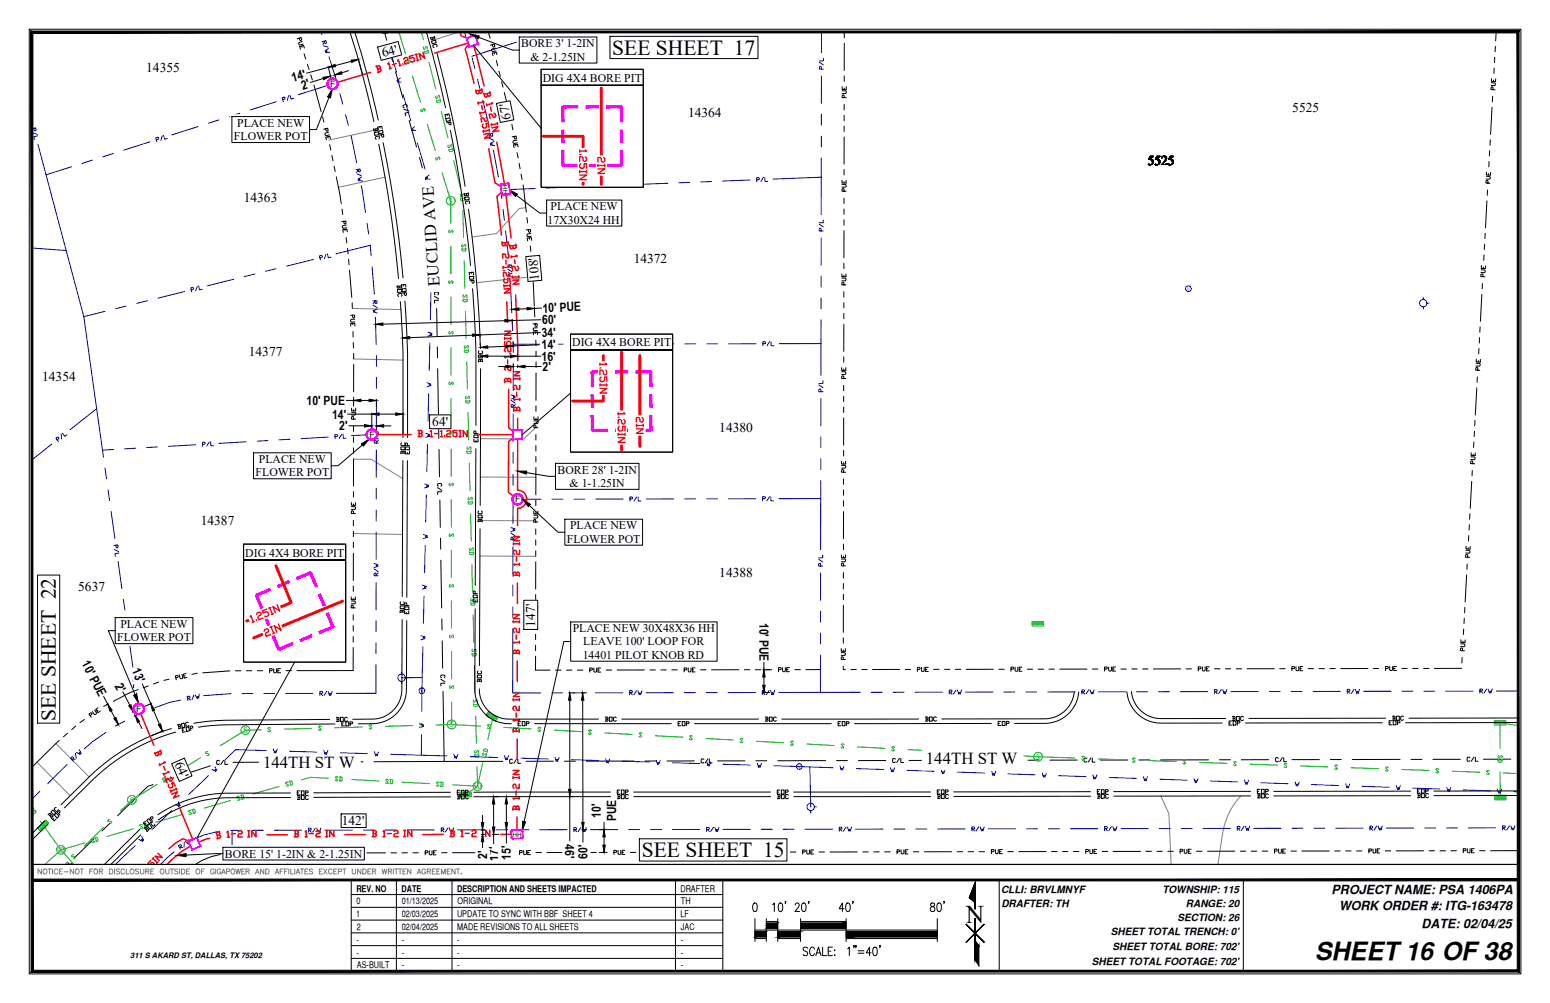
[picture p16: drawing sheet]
<svg xmlns="http://www.w3.org/2000/svg" width="432mm" height="279mm" viewBox="0 0 432 279" stroke-linecap="round" stroke-linejoin="round" font-family="sans-serif">
<defs><g id="words">
<text font-size="7.1" x="269.1" y="257">N</text>
<text font-size="7" x="366.3" y="267.3">SHEET16 OF38</text>
<g font-size="6">
<text x="170.6" y="15.2">SEE SHEET 17</text>
<text x="15.5" y="200.8" transform="rotate(-90 15.5 200.8)">SEE SHEET 22</text>
<text x="178.8" y="238.7">SEE SHEET 15</text>
</g>
<g font-size="4.7">
<text x="122.5" y="79.6" transform="rotate(-94 122.5 79.6)">EUCLID AVE</text>
<text x="73.3" y="213.9">144TH ST W</text>
<text x="257.9" y="212.7">144TH ST W</text>
</g>
<g font-size="3.8">
<text x="106.7" y="16" transform="rotate(-15 106.7 16)">64'</text>
<text x="40.7" y="20.1">14355</text>
<text x="142.4" y="33" transform="rotate(-101 142.4 33)">67'</text>
<text x="191.7" y="32.7">14364</text>
<text x="360" y="31.3">5525</text>
<text x="319.7" y="45.9">5525</text>
<text x="67.9" y="56.3">14363</text>
<text x="150.2" y="78" transform="rotate(-95 150.2 78)">108'</text>
<text x="176.5" y="73.3">14372</text>
<text x="69.3" y="99.1">14377</text>
<text x="11.7" y="106.1">14354</text>
<text x="120.4" y="118.7">64'</text>
<text x="200.4" y="120.3">14380</text>
<text x="55.9" y="146.1">14387</text>
<text x="200.4" y="160.7">14388</text>
<text x="21.8" y="164.5">5637</text>
<text x="149.1" y="174.6" transform="rotate(-90 149.1 174.6)">147'</text>
<text x="48.6" y="212.9" transform="rotate(66 48.6 212.9)">64'</text>
<text x="95.2" y="229.9">142'</text>
</g>
<g font-size="3.5">
<text x="81.6" y="22.7" transform="rotate(-15 81.6 22.7)">14'</text>
<text x="84.3" y="25" transform="rotate(-17 84.3 25)">2'</text>
<text x="151.2" y="87.1" transform="rotate(-2 151.2 87.1)">10' PUE</text>
<text x="150.9" y="93.9" transform="rotate(-2 150.9 93.9)">34'</text>
<text x="151.1" y="90.3" transform="rotate(-2 151.1 90.3)">60'</text>
<text x="150.9" y="100.5">16'</text>
<text x="151" y="97.3" transform="rotate(-3 151 97.3)">14'</text>
<text x="151.2" y="103.4">2'</text>
<text x="85.4" y="112.8">10' PUE</text>
<text x="92.5" y="116.6">14'</text>
<text x="94.5" y="119.9">2'</text>
<text x="211.5" y="173.5" transform="rotate(90 211.5 173.5)">10' PUE</text>
<text x="22.7" y="184.8" transform="rotate(62 22.7 184.8)">10' PUE</text>
<text x="31.9" y="191" transform="rotate(63 31.9 191)">2'</text>
<text x="36.7" y="186.7" transform="rotate(67 36.7 186.7)">13'</text>
<text x="167.4" y="227.8" transform="rotate(-90 167.4 227.8)">10'</text>
<text x="171.6" y="228.8" transform="rotate(-90 171.6 228.8)">PUE</text>
<text x="135.7" y="239.2" transform="rotate(-90 135.7 239.2)">2'</text>
<text x="138.8" y="239.7" transform="rotate(-90 138.8 239.7)">17'</text>
<text x="142.3" y="239.5" transform="rotate(-90 142.3 239.5)">15'</text>
<text x="157.5" y="235.1" transform="rotate(90 157.5 235.1)">46'</text>
<text x="163.7" y="239.3" transform="rotate(-90 163.7 239.3)">60'</text>
<text x="371" y="249">PROJECT NAME: PSA 1406PA</text>
<text x="373" y="253.6">WORK ORDER #: ITG-163478</text>
<text x="396" y="258.4">DATE: 02/04/25</text>
</g>
<g font-size="3.3">
<text x="145.2" y="13.2">BORE 3' 1-2IN</text>
<text x="147.8" y="16.9">&amp; 2-1.25IN</text>
<text x="151.2" y="22.7">DIG 4X4 BORE PIT</text>
<text x="66.1" y="35.3">PLACE NEW</text>
<text x="65.2" y="39">FLOWER POT</text>
<text x="153.4" y="58.6">PLACE NEW</text>
<text x="152.5" y="62.3">17X30X24 HH</text>
<text x="159.4" y="96.5">DIG 4X4 BORE PIT</text>
<text x="72.1" y="129">PLACE NEW</text>
<text x="155.3" y="131.9">BORE 28' 1-2IN</text>
<text x="71.2" y="132.7">FLOWER POT</text>
<text x="158.7" y="135.6">&amp; 1-1.25IN</text>
<text x="158.8" y="147.5">PLACE NEW</text>
<text x="68.3" y="155">DIG 4X4 BORE PIT</text>
<text x="157.9" y="151.2">FLOWER POT</text>
<text x="32.7" y="178.6">FLOWER POT</text>
<text x="33.5" y="174.9">PLACE NEW</text>
<text x="159.6" y="176.1">PLACE NEW 30X48X36 HH</text>
<text x="162.5" y="179.8">LEAVE 100' LOOP FOR</text>
<text x="162.3" y="183.5">14401 PILOT KNOB RD</text>
<text x="62.7" y="238.9">BORE 15' 1-2IN &amp; 2-1.25IN</text>
</g>
<g font-size="2.8">
<text x="278.9" y="248.6">CLLI: BRVLMNYF</text>
<text x="323.8" y="248.6">TOWNSHIP: 115</text>
<text x="279" y="252.6">DRAFTER: TH</text>
<text x="328" y="256.7">SECTION: 26</text>
<text x="330.4" y="252.6">RANGE: 20</text>
<text x="309.5" y="260.5">SHEET TOTAL TRENCH: 0'</text>
<text x="304.2" y="268.7">SHEET TOTAL FOOTAGE: 702'</text>
<text x="309.9" y="264.6">SHEET TOTAL BORE: 702'</text>
</g>
<g font-size="2.6">
<text x="99.3" y="248.4">REV. NO</text>
<text x="99.4" y="251.9">0</text>
<text x="111.8" y="248.4">DATE</text>
<text x="111.9" y="251.9">01/13/2025</text>
<text x="127.3" y="248.4">DESCRIPTION AND SHEETS IMPACTED</text>
<text x="127.4" y="251.9">ORIGINAL</text>
<text x="189.5" y="248.4">DRAFTER</text>
<text x="189.7" y="251.9">TH</text>
<text x="99.2" y="255.5">1</text>
<text x="111.9" y="255.5">02/03/2025</text>
<text x="127.3" y="255.5">UPDATE TO SYNC WITH BBF SHEET 4</text>
<text x="189.6" y="255.5">LF</text>
<text x="99.3" y="262.6">-</text>
<text x="99.4" y="259.1">2</text>
<text x="111.9" y="259">02/04/2025</text>
<text x="111.9" y="262.6">-</text>
<text x="127.3" y="259">MADE REVISIONS TO ALL SHEETS</text>
<text x="127.4" y="262.6">-</text>
<text x="189.7" y="262.6">-</text>
<text x="189.7" y="259">JAC</text>
<text x="99.3" y="266.2">-</text>
<text x="99.4" y="269.7">AS-BUILT</text>
<text x="111.9" y="266.2">-</text>
<text x="111.9" y="269.7">-</text>
<text x="127.4" y="266.2">-</text>
<text x="127.4" y="269.7">-</text>
<text x="189.7" y="266.2">-</text>
<text x="189.7" y="269.7">-</text>
</g>
<g font-size="2.5">
<text x="92" y="24.2">F</text>
<text x="102.9" y="121.9">F</text>
<text x="143.5" y="140">F</text>
<text x="38" y="198.3">F</text>
</g>
<g font-size="2.4" fill="#00b800">
<text x="125" y="56.8">S</text>
<text x="125.3" y="202.6">S</text>
<text x="67.8" y="204.2">S</text>
<text x="288.7" y="211.6">S</text>
<text x="36.2" y="223.6">S</text>
</g>
<g font-size="2.4" fill="#00b82e">
<text x="132" y="219.8">SD</text>
<text x="15.9" y="237.6">SD</text>
</g>
<text font-size="2.1" x="36.3" y="267">311 S AKARD ST, DALLAS, TX 75202</text>
<g font-size="1.9" fill="#00f">
<text x="330.5" y="81.1">V</text>
<text x="117" y="193.1">V</text>
<text x="222.1" y="214.2">V</text>
</g>
<g font-size="1.8">
<text x="140" y="51.6" transform="rotate(83 140 51.6)">HH</text>
<text x="142.7" y="233">HH</text>
</g>
</g></defs>
<!-- layer: DRIVEWAY -->
<g fill="none" stroke="#808080" stroke-width=".28">
<path d="M127.8 8.9l-6.9 2.2M104.7 36.2l-13.1 2.8M107.3 49.4l-13 2.8M146.5 57.9l-1.8 .2-6.4 7-6.8 .9M148.5 77.1l-15.7 1.6M98.1 85.9l13.6 .3M98.5 100l13.8 .3M149.3 119l-3.4 3.3-12-.1M98.5 127.9h4.9l8.8 5.4M133.8 132.9h15.5M98.4 148.6l13.7 .3M133.7 154.9l15.5 .1"/>
<path d="M133.8 145l15.4 .1M10.3 212.3l9.2 9.4M15.6 207.1l9.2 9.3M323.4 221.8l2.2 4.9 .7 14.1M345.6 221.7a20.3 20.3 0 0 0-5 10.7l-1.3 8.4"/>
</g>
<!-- layer: CENTER_LINE -->
<g fill="none" stroke="#000" stroke-width=".28">
<path d="M107.1 8.9l.6 2.3M108.5 14.1l.9 3M110.2 20l2 7.3M112.5 30.4l1.3 .5M113.3 29.8v-.6l-.2-.1-.7 .2-.2 .2 .4 .5M113.9 31.2l-1.1 .3 .2 .8M114 33.6l2 7.3M116.9 43.9l.8 2.9M118.5 49.7l2.7 9.8 .1 3.2M121.3 65.7l.1 3.1M121.4 71.8l.1 7.7M121 82.5l1.2 .8"/>
<path d="M121.6 85.9l.2 7.7M121.8 96.6l.1 3.1M122 82.1l.2-.2-.2-.5h-.8l-.2 .2 .2 .5M122.2 83.7h-1.2l.1 .7M121.9 102.7l.3 13.3M122.2 119.1l.1 3M121.9 135.8l1.2 .8M122.1 135.5l-.2-.2 .2-.6h.8l.1 .2-.1 .6M122.3 125.2l.1 7.6M122.5 139.3l.2 7.6M123.1 137h-1.2v.8M122.7 149.9l.1 3.1"/>
<path d="M122.8 156l.2 13.4M123.1 172.4v3.1M123.2 178.5l.1 7.6M122.8 189.2l1.2 .7M123 188.8l-.2-.2 .2-.6 .9 .2-.2 .6M123.4 192.6l.3 19.5M124 190.3h-1.2v.8M42.7 218.6l-1.5 .4-8.4 8.2M48.5 216.7l-2.9 .9M58.6 213.3l-7.2 2.4M61.1 212l-.2-.2-.5 .2v.8l.2 .2 .5-.2M62.3 211.8l-.8 1.1"/>
<path d="M62.7 211.8v1.1h.7M72.6 212.3l-7.7 .1M78.7 212.3h-3.1M95 212.2l-13.3 .1M98.1 212.2h3M123.7 212.1l-19.5 .1M140.1 212.1h-16.4M142.7 211.7l-.1-.2-.6 .2v.7l.2 .2 .5-.2M143.9 211.5l-.8 1.1M144.3 211.5v1.1h.7M154.2 212l-7.6 .1M157.2 212h3.1"/>
<path d="M176.7 212h-13.4M182.8 212h-3.1M193.4 212h-7.6M196.1 211.6l-.2-.2-.6 .2v.7l.2 .2 .6-.2M197.2 211.4l-.7 1.1M197.6 211.4v1.1h.8M207.5 211.9l-7.6 .1M210.6 211.9h3M230 211.9h-13.3M233 211.9h3.1M246.8 211.9h-7.7M249.4 211.5l-.2-.2-.5 .2v.7l.2 .2 .5-.2"/>
<path d="M250.6 211.3l-.8 1.1M251 211.3v1.1h.7M260.9 211.8h-7.7M263.9 211.8h3.1M283.3 211.8h-13.3M289.4 211.8h-3M300.1 211.7l-7.6 .1M302.8 211.3l-.2-.1-.6 .1v.8l.2 .2 .6-.2M303.9 211.2l-.8 1.1M304.3 211.2v1.1h.8M314.2 211.7h-7.6M320.3 211.7h-3.1"/>
<path d="M336.7 211.7h-13.4M339.7 211.6h3.1M353.4 211.6h-7.6M356.1 211.2l-.2-.1-.6 .1 .1 .8 .2 .2 .5-.2M357.3 211.1l-.8 1.1M357.6 211.1l.1 1.1h.7M359.9 211.6h7.7M370.6 211.6h3.1M390 211.5l-13.3 .1M393.1 211.5h3M399.2 211.5h7.6M409.5 211.1l-.2-.2-.6 .2v.8l.2 .2 .6-.2"/>
<path d="M410.6 210.9l-.7 1.2M411 210.9v1.2h.8M420.9 211.5h-7.6M26.2 233.6l-5.5 5.4M30.6 229.4l-2.2 2.1M18.4 240.4l.1 .4M18.7 240.1l.6 .7M20 240.4l-.3 .4"/>
</g>
<!-- layer: PL -->
<g fill="none" stroke="#0000b8" stroke-width=".28">
<path d="M143.9 11.7l-12.5 4M149.8 9.9l-3 .9M152.8 8.9l-.1 .1M228.3 17.4l1.1 .7M228.8 19.3v-.6l-.3-.2-.2 .8h1.1M228.9 8.9v5.8M229.4 16.2v.8h-1.1M9.1 37l1.3 .4M9.4 35.8l.1 .5 .4 .1v-.8l-1 .3M10.5 37.8l-1.1 .3 .2 .7M41.7 39.5l-7.2 2.3M43.5 38.9l.6-.1 .1-.4-.3-.2-.5 .2 .3 1.1"/>
<path d="M45.2 37.8l-.4 1.3M45.6 37.7l.3 1.1 .7-.2M55.2 35.3l-7.3 2.3M61 33.4l-2.9 .9M66.8 31.6l-2.9 .9M76.9 28.3l-7.2 2.3M78.8 27.7l.5-.1 .1-.4h-.8l.3 1.1M80.4 26.6l-.4 1.4M80.8 26.5l.3 1.1 .8-.2M93.9 23l-10.8 3.4M228.8 31.8v3.1M228.8 37.9v3.1"/>
<path d="M228.8 21.2v7.6M10.6 40.2l7.8 29.6M19.9 46.4l-7.1 2.3M25.7 44.6l-2.9 .9M31.6 42.8l-2.9 .9M149.1 52.5l-9.6 .4M155.2 52.3l-3 .1M161.3 52l-3 .2M172 51.6l-7.6 .3M173.9 51.5h.5l.2-.4-.2-.2h-.6l.1 1.2M175.7 50.9l-.7 1.1M176.1 50.9l.1 1.1h.7"/>
<path d="M186.1 51.1l-7.7 .3M192.2 50.8l-3.1 .1M198.2 50.6l-3 .1M208.9 50.1l-7.6 .3M210.8 50.1h.6l.1-.4-.7-.2v1.2M212.7 49.4l-.7 1.2M213.1 49.4v1.1h.8M228.8 49.4l-13.4 .5M228.8 49.4v10.4M228.8 44v5.4M8.9 69.1l9.5 .7M18.4 69.8l4.9 18.4"/>
<path d="M55 79.7l-.5 1.3M55.3 79.7l.3 1.1 .7-.2M65.1 77.8l-7.4 1.9M71 76.3l-2.9 .8M76.9 74.8l-2.9 .8M87.3 72.3l-7.4 1.8M89.1 71.8l.6-.1 .1-.4-.3-.2-.5 .2 .3 1.1M90.8 70.8l-.4 1.3M91.2 70.7l.3 1.1 .7-.2M103.1 68.3l-9.5 2.4M228.2 62.4l1.1 .8M228.7 76.9v3.1"/>
<path d="M228.8 64.3v-.5l-.4-.2-.2 .7h1.1M228.8 66.3l-.1 7.6M229.3 61.3v.8h-1.1M23.3 88.2l5.3 37.2M29.2 86.7l-5.9 1.5M35.1 85.3l-2.9 .7M41.1 83.8l-3 .7M51.4 81.2l-7.4 1.9M53.3 80.8l.5-.2 .1-.4-.2-.1-.6 .1 .3 1.1M143 95.9h7.8M153.8 95.9h3.1M163 95.8l-3.1 .1"/>
<path d="M173.7 95.8h-7.7M175.6 95.8h.5l.2-.4-.7-.1v1.1M177.5 95.3l-.8 1.1M177.8 95.3v1.1h.8M187.7 95.8h-7.6M193.8 95.8h-3M196.9 95.8h3M210.6 95.8h-7.6M212.5 95.8h.6l.2-.4-.8-.2v1.1M214.4 95.2l-.7 1.1M214.8 95.2v1.1h.8M228.7 95.7v8.8"/>
<path d="M228.7 95.7h-11.6M228.7 83v3.1M228.7 89.1v6.6M26.9 113.9l-7.4 5.8M228.1 107.2l1.2 .8M228.7 109.1v-.6l-.4-.1-.2 .7h1.2M228.7 111v7.6M229.3 106.1v.7h-1.2M14.4 123.7l-5.5 4.4M15.9 122.6l.5-.4-.1-.4-.7 .3 .7 .9M17.1 120.9l.1 1.4M17.4 120.7l.7 .9 .6-.5"/>
<path d="M28.6 125.4l.2 1.9M29.3 130.4l.4 3M30.1 136.4l.4 3M31.7 125.2l-3.1 .2M37.8 124.9l-3.1 .1M43.9 124.5l-3.1 .2M54.5 123.9l-7.6 .4M56.4 123.8l.6-.1 .2-.3-.2-.2h-.6l.1 1.2M58.3 123.1l-.7 1.2M58.7 123.1v1.1h.8M68.6 123.1l-7.6 .4M74.7 122.7l-3.1 .2"/>
<path d="M80.8 122.4l-3.1 .1M91.4 121.8l-7.6 .4M93.3 121.6h.6l.2-.4-.2-.2-.6 .1 .1 1.1M95.2 121l-.7 1.2M95.6 120.9v1.2l.8-.1M104.8 121l-6.9 .4M142.9 139.1h7.8M153.8 139h3M159.9 139h3M166 139h7.6M175.5 139h.6l.2-.4-.8-.2v1.2M177.4 138.4l-.8 1.2"/>
<path d="M177.8 138.4v1.2h.7M187.7 139h-7.6M190.7 139h3.1M196.8 139h3.1M210.5 138.9l-7.6 .1M212.4 138.9h.6l.2-.3-.8-.2v1.1M214.4 138.4l-.8 1.1M214.7 138.4v1.1h.8M228.6 138.9h-11.6M228.6 138.9v14.2M228.6 133.9v5M228.7 121.7v3"/>
<path d="M228.7 127.8v3M30.9 142.5l1.1 7.5M31.9 153.1l1.2 .6M32.3 151.9v.5l.4 .2 .2-.2-.1-.6-1.1 .2M32.9 156.4l1.1 7.6M33.1 154.1l-1.1 .1 .1 .8M228 155.8l1.2 .7M228.6 159.6v7.6M228.6 157.7v-.6l-.4-.2-.2 .8h1.2M229.2 154.6v.8h-1.2M34.4 167l.4 3M35.2 173l.4 3"/>
<path d="M36.1 179l1 7.6M228.6 176.4v3M228.6 170.3v3M37 189.7l1.2 .6M37.4 188.5l.1 .5 .4 .2 .1-.2v-.6l-1.2 .2M38 193l.8 5.7M38.3 190.7l-1.2 .1 .2 .8M228.6 182.5v10.4M64.7 231.3l-.1 8.7"/>
</g>
<!-- layer: RW -->
<g fill="none" stroke="#0000b8" stroke-width=".28">
<path d="M89.5 8.9l.2 .8M90.1 12.7l1.3 .4M90.3 11.5l.1 .5 .5 .1-.1-.8-1.1 .4M90.3 11.7l-.3 .7M91.5 13.5l-1 .7h.6l-.5 .4h1.2M91.7 15.8l2.2 7.3M129.4 8.9l1.3 4.3M131.6 16.2l.7 2.9M94.7 26.1l.8 2.9M96.3 32l.7 2.9M97.8 37.8l1.6 7.5M133 22.1l.8 2.9"/>
<path d="M134.5 28l1.8 7.4M136.3 38.5l1.2 .6M136.6 37.3l.1 .5 .4 .2 .1-.8-1.1 .2M136.7 37.5l-.5 .6M137.6 39.4l-1.1 .6 .6 .1-.5 .3 1.2 .2M99.4 48.4l1.3 .5M99.7 47.2l.1 .5 .5 .2 .1-.3-.1-.5-1.1 .2M99.8 47.4l-.5 .6M100.6 51.7l1.2 7.5M100.8 49.3l-1.1 .6 .6 .1-.5 .3 1.2 .1M137.5 41.8l1.3 7.5M139.4 52.3l.4 3"/>
<path d="M140.1 58.3l.4 3M102.3 62.2l.4 3M103.1 68.2l.3 3.1M103.7 74.3l.6 7.6M140.8 64.4l.9 7.5M141.5 75l1.1 .7M142 73.8v.6l.4 .2 .2-.2v-.6l-1.2 .1M142 74l-.6 .6M142.2 78.4l.3 7.6M142.6 76.1l-1.1 .4 .6 .2-.6 .2 1.2 .3M103.9 85l1.2 .7M104.5 83.8v.6l.4 .2 .1-.8h-1.1"/>
<path d="M104.5 84l-.6 .6M104.6 88.4l.2 7.6M104.9 99v3.1M105.1 86.1l-1.2 .4 .6 .2-.5 .2 1.1 .3M142.7 89l.1 3.1M142.9 95.1l.1 3.1M104.3 120l1.1 .4-.6 .2 .6 .2-1.1 .3M104.9 111.2l-.1 7.7M104.9 105.1v3.1M142.4 110l1.1 .4-.5 .2 .5 .2-1.1 .3M142.4 111.5l1.1 .8M143 113.4v-.5l-.4-.2-.2 .7h1.1"/>
<path d="M143 115.3l-.1 7.7M143 101.2v7.7M143.5 112.7l-.5 .5M104.3 121.5l1.1 .8M104.8 136v3M104.8 123.4v-.5l-.3-.2-.2 .7h1.1M104.8 125.3v7.6M105.4 122.7l-.6 .5M142.9 138.2v7.6M142.9 132.1v3M142.9 126v3.1M104.2 157l1.1 .3-.5 .2 .5 .2-1.1 .4"/>
<path d="M104.2 158.5l1.1 .7M104.8 148.2v7.6M104.8 142.1v3M105.3 159.6l-.5 .6M142.3 147l1.2 .3-.6 .2 .6 .2-1.2 .4M142.3 148.5l1.2 .7M142.9 150.4v-.6l-.4-.2-.2 .8h1.2M142.9 152.3v7.6M143.5 149.6l-.6 .6M104.8 173v3M104.8 179l-.1 3.1M104.8 160.4v-.6l-.4-.2-.2 .8h1.1"/>
<path d="M104.8 162.3v7.6M142.9 175.2l-.1 17.8h7.8M142.9 163v3M142.9 169.1v3M40.2 198.2l-2.7 1.3M50.4 195l-3.2 .7-4.1 1.5M52.3 194.6l.5-.1 .1-.4-.8-.1 .3 1.2M52.5 194.6l.6 .4M54 193.7l-.5 1.2M55.5 193.3l-.1 1.2-.3-.5-.1 .6-.6-1M64.3 193.2l-7.6 .6M70.4 193.2h-3"/>
<path d="M73.5 193.2h3M79.6 193.2h7.6M89.1 193.2h.6l.2-.4-.8-.2v1.1M89.3 193.2l.6 .5M91 192.6l-.7 1.1M91.4 192.6l.4 1.1 .2-.6 .2 .6 .3-1.1M104.7 185.1v8h-11M153.7 193h3M162.8 193h-3M165.9 193h7.6M175.4 193h.6l.2-.4-.8-.2v1.1M175.6 193l.6 .5"/>
<path d="M177.3 192.4l-.7 1.1M177.7 192.4l.4 1.1 .2-.5 .2 .5 .3-1.1M187.6 193h-7.6M190.6 193h3.1M196.7 192.9h3.1M210.5 192.9h-7.7M212.4 192.9h.5l.2-.4-.7-.2v1.2M212.6 192.9l.5 .6M214.3 192.3l-.8 1.2M214.7 192.3l.3 1.2 .2-.6 .2 .6 .4-1.2M239.7 192.8l-22.8 .1M242.7 192.8h3.1"/>
<path d="M251.9 192.8h-3.1M262.5 192.8h-7.6M264.4 192.8h.6l.2-.4-.8-.2v1.2M264.6 192.8l.6 .6M266.3 192.2l-.7 1.2M266.7 192.2l.4 1.2 .2-.6 .2 .6 .4-1.2M276.6 192.8h-7.6M282.7 192.8h-3M285.8 192.8h3M299.5 192.7l-7.6 .1M301.4 192.7h.6l.2-.3-.8-.2v1.1M301.6 192.7l.6 .6"/>
<path d="M303.3 192.2l-.8 1.1M303.7 192.2l.4 1.1 .1-.6 .2 .6 .4-1.1M306 192.7h7.6M316.6 192.7h3.1M325.8 192.7h-3.1M336.4 192.7h-7.6M338.3 192.7h.6l.2-.4-.8-.2v1.1M338.5 192.7l.6 .5M340.3 192.1l-.8 1.1M340.6 192.1l.4 1.1 .2-.5 .2 .5 .4-1.1M350.5 192.6l-7.6 .1M353.6 192.6h3"/>
<path d="M359.7 192.6h3M373.4 192.6h-7.6M375.3 192.6h.6l.2-.4-.8-.2v1.2M375.5 192.6l.6 .6M377.2 192l-.8 1.2M377.6 192l.4 1.2 .2-.6 .2 .6 .3-1.2M379.9 192.6h7.6M390.5 192.6h3.1M396.6 192.6h3.1M402.7 192.5h7.7M412.3 192.5h.5l.2-.4-.7-.2v1.2M412.5 192.5l.5 .6"/>
<path d="M414.2 191.9l-.8 1.2M414.5 191.9l.4 1.2 .2-.6 .2 .6 .4-1.2M422.9 192.5h-6.1M18.7 213l-5.4 5.3M20 211.6l.5-.4-.2-.4-.7 .4 .8 .8M20.2 211.5h.8M21 209.9l.3 1.3M22.1 208.8l.5 1.1-.5-.3 .3 .5-1.1-.5M29.5 204l-3.6 2.5-2.4 2.1M34.8 200.9l-2.7 1.4M11.1 220.5l-2.2 2.1M48.5 237.3l-3.8 3.5"/>
<path d="M50 236.1l.5-.3-.1-.4-.7 .2 .6 1M50.1 236l.8 .2M51.3 234.6v1.4M52.6 233.8l.3 1.2-.5-.4 .2 .6-1-.8M61.2 231.6a25.7 25.7 0 0 0-7.2 2.2M67.3 231.3l-3.1 .1M70.3 231.3h3.1M84.1 231.3h-7.7M86 231.3h.5l.2-.4-.7-.2v1.1M86.1 231.3l.6 .5M87.9 230.7l-.8 1.1M88.2 230.7l.4 1.1 .2-.5 .2 .5 .4-1.1"/>
<path d="M98.1 231.2l-7.6 .1M104.2 231.2h-3M107.3 231.2h3M113.4 231.2h7.6M122.9 231.2h.6l.2-.4-.8-.2v1.2M123.1 231.2l.6 .6M124.8 230.6l-.7 1.2M125.2 230.6l.4 1.2 .2-.6 .2 .6 .3-1.2M135.1 231.2h-7.6M138.2 231.2h3M147.3 231.1l-3 .1M158 231.1h-7.7"/>
<path d="M159.9 231.1h.6l.1-.4-.7-.2v1.2M160.1 231.1l.6 .6M161.8 230.5l-.8 1.2M162.2 230.5l.4 1.2 .2-.6 .1 .6 .4-1.2M172.1 231.1h-7.6M178.2 231.1h-3.1M181.2 231.1h3.1M194.9 231.1h-7.6M196.9 231.1h.5l.2-.4-.7-.2v1.1M197 231.1l.6 .5M198.8 230.5l-.8 1.1M200.3 230.5l-.4 1.1-.2-.6-.2 .6-.4-1.1"/>
<path d="M201.4 231h7.6M212.1 231h3M221.2 231h-3M224.3 231h7.6M233.8 231h.6l.2-.4-.8-.2v1.1M234 231l.6 .5M235.7 230.4l-.7 1.1M236.1 230.4l.4 1.1 .2-.5 .2 .5 .3-1.1M246 230.9l-7.6 .1M249 230.9h3.1M255.1 230.9h3.1M268.9 230.9h-7.7"/>
<path d="M270.8 230.9h.5l.2-.4-.7-.2v1.2M271 230.9l.5 .6M272.7 230.3l-.8 1.2M273.1 230.3l.3 1.2 .2-.6 .2 .6 .4-1.2M275.3 230.9h7.7M289.1 230.9h-3.1M292.1 230.9h3M298.2 230.8h7.6M307.7 230.8h.6l.2-.4-.8-.1v1.1M307.9 230.8l.6 .6M309.6 230.3l-.7 1.1M310 230.3l.4 1.1 .2-.6 .2 .6 .4-1.1"/>
<path d="M319.9 230.8h-7.6M323 230.8h3M332.1 230.8h-3M342.8 230.8h-7.6M344.7 230.8h.5l.2-.4-.7-.2v1.1M344.9 230.8l.5 .5M346.6 230.2l-.8 1.1M347 230.2l.3 1.1 .2-.5 .2 .5 .4-1.1M356.9 230.7l-7.6 .1M363 230.7h-3.1M366 230.7h3.1M379.7 230.7h-7.6"/>
<path d="M381.6 230.7h.6l.2-.4-.8-.2v1.2M381.8 230.7l.6 .6M383.5 230.1l-.7 1.2M383.9 230.1l.4 1.1 .2-.5 .2 .5 .4-1.1M386.2 230.7h7.6M396.9 230.7h3M406 230.6l-3 .1M416.7 230.6h-7.6M418.6 230.6h.6l.2-.4-.8-.2v1.2M418.8 230.6l.6 .6M420.5 230l-.8 1.2M420.9 230l.4 1.2 .1-.6 .2 .6 .4-1.2"/>
</g>
<!-- layer: BORE 1-2 Curved -->
<g fill="none" stroke="#f00" stroke-width=".4">
<path d="M130.8 8.9l1.8 5.9 2.3 9.2M134.8 26l.2 .8 .3 .2 .5-.4-.1-.5M135.5 29l.2 .5M136.4 25.6l.3 .8-.3 .4-.6-.2M136.5 25.8l-1.6 .5M136.6 29.8l.3 1.2M136.8 34.5l.1 .5M136.9 28.6l.3 .2-1.6 .4M137.1 35.6l1.6-.3-1.4 1.4 1.6-.3M137.6 31.6l.4 .2 .1 .5-.5 .4-.8-.9-.6 .1 .3 1.1M138.4 39.6l2.4 12.8 1.6 13.9M138.5 34.2l.1 .5"/>
<path d="M138.6 34.4l-1.7 .4M142 68.2l.1 .9 .3 .2 .6-.3-.1-.6M142.4 71.3v.5M142.8 76.9l.1 .6M142.9 78.1l1.7-.1-1.7 1.2 1.7-.1M143.3 72.3l.2 1.1M143.7 68l.1 .9-.5 .3-.3-.2M143.7 68.3l-1.7 .2M143.8 71.1l.3 .3-1.7 .1M144.1 74.2l.3 .3v.5l-.2 .3-.6-.2v-.6l-.3-.3-.6 .1v1.1M144.5 76.8v.6M144.5 77.1l-1.7 .1"/>
<path d="M143.6 82.2l.6 13.6M144.2 95.9v4.6M143.1 103.5h1.7l-1.7 1.2h1.7M143.1 114.3h1.7M143.1 105.2v.6M143.1 105.5h1.7M143.9 114.3v-.6l.6-.3 .3 .3v.9M143.9 113.7l-.5-.3-.3 .3v.9M143.9 109.2v1.2M144.2 116.5v20M144.8 111.3h-1.7l.3 .2M144.8 107.3v1.2h-.6l-.3-.3v-.6l-.2-.3-.6 .3v.6l.3 .3"/>
<path d="M144.8 105.2v.6M144.8 111v.5M143 149.5h1.7l-1.7 1.1h1.7M143 151.2v.6M143 151.5h1.7M143.9 159.7l-.3-.3-.6 .3v.8M143.9 155.2v1.1M144.2 141.6v4.8M144.7 157.2h-1.7l.3 .3M144.7 156.9v.6M144.7 153.3v1.1h-.5l-.3-.2v-.6l-.3-.3-.6 .3v.5l.3 .3M144.7 151.2v.6"/>
<path d="M143 171.2h1.7l-1.7 1.1h1.7M143 172.9v.6M143 173.2h1.7M143 160.2l1.7 .1M143.8 176.9v1.2M143.9 160.3v-.6l.5-.3 .3 .3v.8M144.1 162.4v5.7M144.7 178.9h-1.7l.3 .3M144.7 175v1.1h-.6l-.3-.2v-.6l-.5-.3-.3 .3v.6l.3 .2M144.7 172.9v.6M144.7 178.6v.6M143 192.9h1.7l-1.7 1.2h1.7"/>
<path d="M143 194.6v.6M143 194.9h1.7M143 182h1.7M143.8 198.6v1.2M143.8 182v-.6l.6-.3 .3 .3v.8M143.8 181.4l-.5-.3-.3 .3v.8M144.1 184.2v5.7M144.7 196.7v1.2h-.6l-.3-.3v-.6l-.3-.3-.6 .3v.6l.3 .3M144.7 194.6v.6M142.9 214.6h1.7l-1.7 1.2h1.7M142.9 216.3v.6M142.9 216.6h1.7"/>
<path d="M142.9 203.7h1.8M143.8 203.7v-.6l.6-.3 .3 .3v.9M143.8 203.1l-.6-.3-.3 .3v.9M144.1 205.9v5.7M144.6 218.4v1.2h-.5l-.3-.3v-.6l-.6-.3-.3 .3v.6l.3 .3M144.6 216.3v.6M144.7 200.6h-1.8l.3 .3M144.7 200.3v.6M58.4 233.5a23.9 23.9 0 0 0-11.8 7.3M60 231.9l.9-.2 .3 .2-.2 .7M60.3 231.9l.4 1.7M60.5 232.7l.5-.1 .5 .5-.2 .3-.9 .2"/>
<path d="M63.2 231.8l.3-.3 .1 1.7M63.9 233.2l-.5 .1M65.6 232.2l-1.2 .1M66.3 231.7l.3-.3h.6l.3 .3-.3 .6h-.6l-.3 .3v.6h1.2M69.3 231.4v1.8M69.6 231.4h-.6M69.6 233.1l-.6 .1M71.3 231.4v1.7l-1.2-1.7v1.7M80.1 232.5l-5.8 .1M82 231.4h.8l.3 .3-.3 .6M82.3 232.3h.5l.3 .5-.3 .3h-.8M82.3 231.4v1.7"/>
<path d="M85 231.7l.3-.3v1.7M85 233.1h.6M86.1 232.2h1.2M88.1 231.7l.2-.3h.6l.3 .3-.3 .5h-.6l-.2 .3v.6h1.1M90.7 233.1h.6M90.7 231.4h.6M91 231.4v1.7M93 231.4v1.7l-1.1-1.7v1.7M101.8 232.5h-5.7M103.7 231.4h.8l.3 .2-.3 .6M104 232.2h.5l.3 .6-.3 .3h-.8M104 231.4v1.7"/>
<path d="M106.7 231.6l.3-.2v1.7M106.7 233.1h.6M107.9 232.2h1.1M109.8 231.6l.3-.2h.5l.3 .2-.3 .6h-.5l-.3 .3v.6h1.1M112.4 231.3h.6M112.4 233h.6M112.7 231.3v1.7M114.7 231.3v1.7l-1.1-1.7v1.7M123.5 232.5h-5.7M125.4 231.3h.9l.2 .3-.2 .6M125.7 232.2h.6l.2 .5-.2 .3h-.9M125.7 231.3v1.7"/>
<path d="M128.4 231.6l.3-.3v1.7M128.5 233h.5M129.6 232.2h1.1M131.5 231.6l.3-.3h.6l.2 .3-.2 .6h-.6l-.3 .3v.5h1.2M134.2 231.3h.5M134.2 233h.5M134.5 231.3v1.7M136.4 231.3l.1 1.7-1.2-1.7v1.7M142.9 225.4h1.7M143.8 225.4v-.6l.5-.3 .3 .3v.9M143.8 224.8l-.6-.3-.3 .3v.9M143.8 220.3v1.2"/>
<path d="M144 227.6v4.8h-4.5M144.6 222.4h-1.7l.3 .2M144.6 222.1v.5"/>
</g>
<!-- layer: PUE -->
<g fill="none" stroke="#000" stroke-width=".28">
<path d="M83.3 10.6l.2 .6h.4l.2-.2-.2-.5-1.1 .3M84 12.8l.1 .4M84.2 11.6l-.9 .3-.1 .2 .3 .5 1-.3M84.7 15l.5 1.4M84.8 13.4l-.2-.8-1.1 .4 .2 .7M85.6 17.9l.5 1.4M136.1 9.2l.4 1.4M137.2 12.4l.1 .6 .4 .1 .2-.3-.2-.5-1.1 .3M137.7 14.7l.1 .3M138 13.4l-.9 .3-.2 .2 .4 .5 .9-.2M138.3 16.9l.3 1.5M138.5 15.3l-.2-.8-1.1 .3 .2 .7"/>
<path d="M139 19.8l.4 1.5M235.2 9.1v1.5M235.2 12.1v7.5M416.2 18.9v1.5M416.4 15.9l-.1 1.5M416.6 12.9l-.1 1.5M416.8 8.9l-.1 2.5M86.6 20.8l.4 1.5M87.5 23.7l2 7.4M89.9 32.6l.3 1.4M90.7 35.9l.2 .5 .4 .1v-.8l-1.1 .3M91.3 38.1l.1 .3"/>
<path d="M91.6 36.8l-.9 .3-.2 .2 .3 .5 1-.3M92.1 38.7l-.2-.8-1.1 .3 .2 .7M139.7 22.8l.4 1.5M140.5 25.8l1.8 7.3M142.6 34.6l.3 1.6M143.2 38l.1 .6 .4 .1 .2-.2-.1-.6-1.1 .2M144 39l-1 .2-.1 .2 .3 .6 .9-.2M234.6 25.3h1l.2 .2-.2 .6h-1M234.6 24.2v.7h1.2v-.7M235.2 38.2l-.1 7.5M235.2 29.1v1.5M235.2 32.1v1.5"/>
<path d="M235.2 35.1v1.5M235.2 27.2v-.6l-.4-.2-.2 .8h1.2M235.2 21.1v1.6M235.2 24.5v.4M415.2 38.9l-.1 1.6M415.5 23.1h.9l.2 .6-.2 .2-1-.1M415.5 21.9v.8h1.1l.1-.7M415.6 29.9l-.4 7.5M415.8 26.9l-.1 1.5M415.9 25v-.6l-.3-.2-.2 .2v.6h1.1M416.1 22.3v.4M91.8 40.3l.4 1.5"/>
<path d="M92.5 43.3l.3 1.5M93.1 46.3l.3 1.5M93.7 49.3l1.4 7.4M95.3 58.3l.2 1.5M143.6 40.3l.1 .3M144 42.5l.3 1.5M144.3 40.9l-.1-.7-1.1 .2 .1 .7M144.6 45.5l.3 1.5M145.2 48.5l.2 1.5M145.7 51.5l.9 7.6M234.6 51.4h.9l.2 .2-.2 .5h-.9M234.6 50.2v.8h1.1v-.8"/>
<path d="M235.1 55.2v1.5M235.1 58.2v1.5M235.1 53.3v-.6l-.3-.2-.2 .8h1.1M235.1 47.2v1.5M235.1 50.6v.4M414 49.1h1l.2 .3-.2 .5h-1M414.1 48v.7l1.1 .1v-.8M414.2 55.9l-.4 7.6M414.4 52.9l-.1 1.5M414.5 51v-.5l-.3-.3-.2 .2-.1 .6 1.2 .1M414.7 48.4l-.1 .3M414.8 45v1.5"/>
<path d="M415 42l-.1 1.5M95.8 61.6v.6l.4 .1 .2-.2-.1-.5-1.1 .1M96.1 63.9v.4M96.4 66.2l.2 1.5M96.5 62.7l-1 .1-.1 .3 .3 .5 .9-.1M96.8 64.6l-.2-.8-1.1 .2 .1 .7M96.8 69.2l.2 1.5M97.1 72.2l.1 1.5M97.4 75.3l.6 7.5M146.8 60.6l.2 1.5M147.2 64l.1 .6 .4 .1 .1-.2v-.6l-1.2 .2M147.5 66.3v.3"/>
<path d="M147.7 68.5l.2 1.5M147.9 65.1l-1 .1-.1 .6 .2 .1 1-.1M148.1 71.6l.2 1.5M148.1 67l-.1-.8-1.1 .1 .1 .8M148.4 74.6v1.5M148.5 77.6l.3 7.7M234.5 77.5h1l.2 .2-.2 .5h-1M234.5 76.3v.8h1.2v-.8M235.1 79.4v-.6l-.4-.2-.2 .8h1.2M235.1 73.3v1.5M235.1 76.7v.4M235.1 61.2v1.5"/>
<path d="M235.1 64.2v7.6M412.6 75.1l1 .1 .1 .6-.2 .2-.9-.1M412.7 74l-.1 .8h1.2v-.7M413 79l-.1 1.5M413.1 77.1v-.6l-.3-.2-.3 .7 1.2 .1M413.2 74.4v.4M413.4 71l-.1 1.6M413.6 68l-.1 1.5M413.7 65v1.5M98.1 84.4v1.5M98.2 87.8v.6l.4 .2 .2-.3v-.5h-1.2M98.3 90.1v.4"/>
<path d="M98.3 92.4l.1 1.5M98.4 95.4l.1 1.5M98.5 98.5v1.5M98.8 88.9l-.9 .1-.2 .5 .2 .2h.9M98.9 90.8l-.1-.7h-1.1v.8M148.9 86.8l.1 1.5M149.1 90.2v.6l.4 .2 .2-.3-.1-.5h-1.1M149.2 92.5v.4M149.3 94.8v1.5M149.3 97.8v1.5M149.7 91.3l-1 .1-.2 .1 .3 .6h.9M149.8 93.2l-.1-.7h-1.1v.8"/>
<path d="M235.1 99.4v1.5M235.1 81.3v1.5M235.1 84.3v1.5M235.1 87.3v1.5M235.1 90.3v7.6M412 97.1l-.1 1.5M412.2 94.1l-.1 1.5M412.3 91l-.1 1.6M412.8 82l-.4 7.5M97.9 114.9h1l.2 .1-.2 .6h-1M97.9 113.7v.8h1.2v-.8M98.5 116.8v-.6l-.4-.2-.2 .8h1.2"/>
<path d="M98.5 118.7v1.5M98.5 110.7v1.5M98.5 114.1v.4M98.5 101.5v7.6M148.7 117.2h1l.2 .6-.2 .2h-1M148.7 116.1v.8h1.2v-.8M149.3 119.1v-.5l-.4-.2-.2 .7h1.2M149.3 113.1v1.5M149.3 116.5v.4M149.3 100.9v1.5M149.3 103.9v7.6M234.5 103.5h.9l.2 .2-.2 .6h-.9"/>
<path d="M234.5 102.4v.8h1.1v-.8M235 107.4v1.5M235 110.4v1.5M235 113.4v1.5M235 116.4v7.6M235.1 105.5v-.6l-.4-.2-.2 .8h1.1M235.1 102.8v.4M410.9 117.1l-.1 1.5M411.2 101.2h1l.1 .6-.2 .2h-.9M411.3 100.1l-.1 .7 1.2 .1v-.8M411.4 108l-.4 7.6M411.6 105l-.1 1.5"/>
<path d="M411.7 103.1v-.5l-.4-.3-.2 .8 1.1 .1M411.8 100.5v.3M97.9 140v.8h1.1v-.8M98.5 136.9v1.6M98.5 121.7v1.5M98.5 124.8v1.5M98.5 127.8v7.6M149.3 139.3v1.6M149.3 130.2v7.6M149.3 121.1v1.5M149.3 124.1v1.5M149.3 127.1v1.6"/>
<path d="M234.4 129.6h1l.2 .2-.2 .6h-1M234.4 128.5v.8h1.2v-.8M235 133.4v1.5M235 136.5v1.5M235 139.5v1.5M235 131.6v-.6l-.4-.2-.2 .8h1.2M235 125.5v1.5M235 128.9v.4M409.8 127.2l.9 .1 .2 .6-.2 .2-1-.1M409.9 126.1l-.1 .8h1.2v-.7M410 134.1l-.4 7.5M410.1 131.1v1.5"/>
<path d="M410.3 129.2v-.6l-.4-.2-.2 .7 1.1 .1M410.4 126.5v.4M410.6 123.1l-.1 1.6M410.8 120.1l-.1 1.5M97.9 141.1h.9l.2 .2-.2 .6h-.9M98.4 143l.1-.5-.4-.2-.2 .7h1.1M98.4 154.1v7.6M98.4 144.9v1.6M98.4 148v1.5M98.4 151v1.6M98.5 140.4v.4M148.7 143.5h.9l.2 .2-.2 .6h-.9"/>
<path d="M148.7 142.4v.8h1.1v-.8M149.2 145.4v-.5l-.3-.2-.2 .7h1.1M149.2 147.3v1.6M149.2 150.4v1.5M149.2 153.4v1.6M149.2 156.5v7.6M149.3 142.8v.4M234.4 155.7h1l.1 .2-.1 .6h-1M234.4 154.6v.7h1.1v-.7M235 159.5v1.5M235 157.6v-.5l-.4-.2-.2 .7h1.1M235 151.6v1.5"/>
<path d="M235 155v.3M235 142.5v7.6M408.4 153.3l.9 .1 .2 .1-.2 .6h-1M408.4 152.1v.8l1.1 .1 .1-.8M408.7 157.1v1.5M408.8 155.2l.1-.6-.4-.2-.2 .8 1.1 .1M409 152.6v.4M409.2 149.2l-.1 1.5M409.3 146.2v1.5M409.5 143.2l-.1 1.5M97.9 167.4h.9l.2 .2-.2 .6h-.9M97.9 166.3v.7h1.1v-.7"/>
<path d="M98.4 169.3v-.5l-.4-.2-.2 .2v.5h1.2M98.4 171.2v1.6M98.4 174.3v1.5M98.4 177.3v1.6M98.4 163.2v1.6M98.4 166.7v.3M148.7 169.8h.9l.2 .6-.2 .2h-1M148.7 168.7v.7h1.1v-.7M149.2 171.7v-.5l-.4-.2-.2 .7h1.2M149.2 173.6v1.6M149.2 176.7v1.5M149.2 179.7v1.6"/>
<path d="M149.2 165.6v1.6M149.2 169.1v.3M234.9 177.7v1.5M235 168.6l-.1 7.5M235 162.5v1.6M235 165.6v1.5M407 179.3l.9 .1 .2 .2-.2 .5h-1M407 178.2v.8h1.1l.1-.7M407.6 178.6l-.1 .4M407.8 175.2l-.1 1.5M407.9 172.2l-.1 1.5M408.1 169.2l-.1 1.5"/>
<path d="M408.6 160.1l-.4 7.6M25.1 199.3l.5-.3-.1-.4-.7 .3 .6 .9M26.4 197.8l.5 .8-.1 .3-.5 .1-.6-.8M27.3 197.2l-.6 .4 .6 .9 .6-.4M27.3 197.8l-.3 .3M30.2 196.1l-1.3 .7M38.5 192.1l-2.2 .8-4.7 2.5M41.3 191.1l-1.4 .5M44.2 190l-1.4 .5M47.1 189.2l-1.5 .3M49 188.8l.5-.1 .1-.4-.2-.2-.5 .2 .2 1.1M50.7 187.9l.2 .9-.1 .2-.6-.1-.2-.9"/>
<path d="M51.6 188.3h-.4M51.8 187.6l-.7 .2 .2 1.1 .8-.2M54.9 187.5l-1.5 .4M64.1 186.9l-7.6 .5M65.6 186.9h1.5M68.6 186.8h1.5M71.7 186.8h1.5M75.1 186.8h.6l.2-.3-.8-.2v1.1M76.2 186.3v.9l.2 .2 .6-.2v-.9M77.4 186.8h.4M78.1 186.3h-.7v1.1h.8M79.7 186.8h1.5"/>
<path d="M98.4 180.4v6.4h-15.7M149.2 182.8v3.9h4M154.8 186.7h1.5M157.8 186.7h1.5M160.9 186.7h1.5M164.3 186.6h.6l.2-.3-.8-.2v1.1M165.4 186.1v.9l.2 .2 .6-.2v-.9M166.6 186.6h.4M167.3 186.1h-.7v1.1h.7M168.9 186.6h1.5M179.5 186.6h-7.6M181.1 186.6h1.5"/>
<path d="M185.6 186.6h-1.5M187.2 186.6h1.5M190.6 186.6h.6l.1-.4-.7-.2v1.2M191.7 186v1l.2 .2 .6-.2v-1M192.9 186.6h.4M193.6 186h-.7v1.2h.7M195.2 186.6h1.5M205.8 186.6h-7.6M207.3 186.6h1.6M210.4 186.6h1.5M213.4 186.6h1.6M216.9 186.5h.5l.2-.3-.7-.2v1.1"/>
<path d="M218 186v.9l.2 .2 .6-.2v-.9M219.2 186.5h.3M219.9 186h-.7v1.1h.7M221.4 186.5h1.6M228.5 186.5h-4M234.4 181.8h.9l.2 .2-.2 .6h-.9M234.4 180.7v.7h1.1v-.7M234.9 185.6v.9h.6M234.9 183.7v-.5l-.4-.3-.1 .8h1.1M234.9 181.1v.3M238.5 186.5h-1.5M240.1 186.5h1.5"/>
<path d="M250.6 186.5h-7.5M252.2 186.5h1.5M255.5 186.5h.6l.2-.4-.8-.2 .1 1.1M256.7 185.9v1l.2 .1 .6-.1v-1M257.9 186.5h.3M258.6 185.9h-.8l.1 1.1h.7M260.1 186.5h1.5M263.1 186.5h1.5M266.1 186.5h1.6M276.7 186.4l-7.5 .1M278.2 186.4h1.6M281.6 186.4h.6l.2-.4-.8-.2v1.2"/>
<path d="M282.8 185.8v1l.2 .2 .5-.2v-1M283.9 186.4h.4M284.7 185.8h-.8v1.2h.8M286.2 186.4h1.5M289.2 186.4h1.5M293.7 186.4h-1.5M295.3 186.4h7.5M304.3 186.4h1.5M307.7 186.4h.6l.2-.4-.8-.2v1.1M308.9 185.8v1l.2 .1 .5-.1v-1M310 186.4h.4M310.8 185.8h-.8v1.1h.8"/>
<path d="M312.3 186.4h1.5M315.3 186.4h1.5M318.3 186.4h1.5M328.9 186.3l-7.6 .1M330.4 186.3h1.5M333.8 186.3h.6l.2-.4-.8-.1v1.1M335.7 185.7v1l-.2 .2-.5-.2v-.9M336.1 186.3h.4M336.9 185.7h-.8v1.2h.8M338.3 186.3h1.6M341.4 186.3h1.5M344.4 186.3h1.5"/>
<path d="M347.4 186.3h7.6M358 186.3h-1.5M359.9 186.3h.6l.2-.4-.8-.2v1.1M361 185.7v.9l.2 .2 .6-.2v-.9M362.2 186.3h.4M362.9 185.7h-.7v1.1h.7M364.4 186.3h1.6M369 186.2l-1.5 .1M370.5 186.2h1.5M381.1 186.2h-7.6M382.6 186.2h1.5M386 186.2h.6l.2-.4-.8-.1v1.1"/>
<path d="M387.1 185.7v.9l.2 .2 .6-.2v-.9M388.3 186.2h.4M389 185.7h-.7v1.1h.7M390.5 186.2h1.5M393.6 186.2h1.5M396.6 186.2h1.5M407.2 186.2h-7.6M407.3 183.2l-.1 1.5M407.4 181.3l.1-.6-.4-.2-.3 .8h1.2M16.5 206.3l-7.6 7.4M18.8 204.3l-1.1 1M21.1 202.2l-1.1 1.1"/>
<path d="M23.5 200.4l-1.2 .9M81.1 237.6l-16.2 .1a19.4 19.4 0 0 0-10.3 3M82.6 237.6h1.6M85.7 237.6h1.5M88.7 237.6h1.6M92.2 237.6h.5l.2-.4-.7-.2v1.2M93.3 237v1l.2 .2 .6-.2v-1M94.4 237.6h.4M95.2 237h-.8v1.2h.8M96.7 237.6h1.6M107.4 237.6h-7.6M108.9 237.6h1.5"/>
<path d="M113.5 237.6h-1.5M115 237.6h1.5M118.4 237.6h.6l.2-.4-.8-.2v1.1M119.6 237v.9l.2 .2 .6-.2v-.9M120.7 237.6h.4M121.5 237h-.8v1.1h.8M124.5 237.5l-1.5 .1M126.1 237.5h7.6M135.2 237.5h1.5M138.3 237.5h1.5M141.3 237.5h1.5M144.7 237.5h.6l.2-.4-.8-.2v1.2"/>
<path d="M145.9 236.9v1l.2 .2 .5-.2v-1M147 237.5h.4M147.8 236.9h-.8v1.2h.8M149.3 237.5h1.5M160 237.5h-7.6M161.5 237.5h1.5M164.5 237.5h1.6M167.6 237.4h1.5M171 237.4h.6l.2-.3-.8-.2v1.1M172.2 236.9v.9l.2 .2 .5-.2v-.9M173.3 237.4h.4M174.1 236.9h-.8v1.1h.8"/>
<path d="M175.6 237.4h1.5M178.6 237.4h7.7M189.3 237.4h-1.5M190.8 237.4h1.6M193.9 237.4h1.5M197.3 237.4h.6l.2-.4-.8-.2v1.2M198.5 236.8v1l.1 .2 .6-.2v-1M200 237.4h-.4M200.4 236.8h-.8v1.2h.8M201.9 237.4h1.5M212.6 237.4h-7.7M214.1 237.4h1.5"/>
<path d="M217.1 237.4h1.6M221.7 237.3l-1.5 .1M223.6 237.3h.6l.2-.3-.8-.2v1.1M224.7 236.8v.9l.2 .2 .6-.2v-.9M225.9 237.3h.4M226.7 236.8h-.8v1.1h.8M228.2 237.3h1.5M238.8 237.3h-7.6M240.4 237.3h1.5M243.4 237.3h1.5M246.5 237.3h1.5M249.9 237.3h.6l.2-.4-.8-.2v1.2"/>
<path d="M251 236.7v1l.2 .2 .6-.2v-1M252.2 237.3h.4M252.9 236.7h-.7v1.2h.7M254.5 237.3h1.5M265.1 237.3h-7.6M266.7 237.3h1.5M269.7 237.3h1.5M272.8 237.3h1.5M276.2 237.2h.6l.1-.3-.7-.2v1.1M277.3 236.7v.9l.2 .2 .6-.2v-.9M278.5 237.2h.3M279.2 236.7h-.7v1.1h.7"/>
<path d="M280.8 237.2h1.5M291.4 237.2h-7.6M292.9 237.2h1.6M297.5 237.2h-1.5M299 237.2h1.6M302.5 237.2h.5l.2-.4-.7-.2v1.2M303.6 236.6v1l.2 .2 .6-.2v-1M304.8 237.2h.3M305.5 236.6h-.7v1.2h.7M308.6 237.2h-1.6M310.1 237.2h7.6M319.2 237.2h1.6"/>
<path d="M322.3 237.2h1.5M325.3 237.2h1.6M328.8 237.2h.5l.2-.5-.7-.1v1.1M329.9 236.6v.9l.2 .2 .6-.2v-.9M331 237.1h.4M331.8 236.6h-.8v1.1h.8M333.3 237.1h1.6M344 237.1h-7.6M345.5 237.1h1.5M348.6 237.1h1.5M351.6 237.1h1.5M355 237.1h.6l.2-.4-.8-.2v1.2"/>
<path d="M356.2 236.5v1l.2 .2 .6-.2v-1M357.3 237.1h.4M358.1 236.5h-.8v1.2h.8M359.6 237.1h1.5M362.7 237.1h7.6M373.3 237l-1.5 .1M374.9 237h1.5M377.9 237h1.5M381.3 237h.6l.2-.3-.8-.2v1.1M382.5 236.5v.9l.2 .2 .5-.2v-.9M383.6 237h.4M384.4 236.5h-.8v1.1h.8"/>
<path d="M385.9 237h1.5M396.6 237h-7.6M398.1 237h1.5M401.2 237h1.5M405.7 237h-1.5M407.6 237h.6l.2-.4-.8-.2v1.2M408.8 236.4v1l.2 .2 .5-.2v-1M409.9 237h.4M410.7 236.4h-.8v1.2h.8M412.2 237h1.5M422.9 237h-7.7"/>
</g>
<!-- layer: WATER STRUCT-EX -->
<g fill="none" stroke="#00f" stroke-width=".28">
<path d="M396.5 82.8v.6M396.5 85.5v.6M397.5 84.5h.6M111.9 187.2v.6M111.9 189.8v.7M112.9 188.8h.6M225.8 223.1v.7M225.8 225.8v.6M226.9 224.8h.6"/>
<circle cx="331.1" cy="80.4" r=".79"/>
<circle cx="396.5" cy="84.4" r="1.03"/>
<circle cx="111.9" cy="188.8" r="1.03"/>
<circle cx="117.5" cy="192.4" r=".79"/>
<circle cx="222.7" cy="213.5" r=".79"/>
<circle cx="225.8" cy="224.8" r="1.03"/>
</g>
<!-- layer: STORM DRAIN LINE -->
<g fill="none" stroke="#00b82e" stroke-width=".28">
<path d="M117.4 8.9l.6 2.2M118 13.1v.6l.2 .1 .6-.9 .2 .1v.6M119.3 13.9l.1 .6-.1 .2-.8 .2-.2-.1-.1-.6M119.3 14.1l-1.1 .3M119.5 17.4l1.9 7.4M121.5 26.7l-.1 .6 .3 .2 .5-1 .2 .2v.6M122.7 27.6v.8l-.8 .2-.2-.2-.1-.5M122.7 27.8l-1.1 .3M123 31.1l1.8 7.4M124.9 40.4l-.1 .2 .3 .5 .5-.9 .3 .2-.1 .6M126.1 41.3v.8l-.7 .1-.3-.1-.1-.5M126.2 41.5l-1.2 .2"/>
<path d="M126.4 44.7l1.8 7.4M128.4 54l-.1 .6 .2 .1 .7-.7 .2 .1-.2 .6M128.9 58.5l.2 7.7M129.4 55.1l-.1 .8h-.8l-.2-.2v-.6M129.4 55.3h-1.1M128.8 68.1l-.2 .2 .2 .5 .8-.7 .2 .5-.2 .2M129.3 72.6l.2 7.7M129.8 69.2l-.2 .8h-.7l-.2-.2v-.6M129.8 69.4h-1.1M129.2 82.2l-.2 .2 .2 .5 .7-.8 .2 .6-.2 .2M129.5 96.3l-.2 .2 .2 .5 .8-.8 .2 .6-.2 .2M129.7 86.7l.2 7.6"/>
<path d="M130.2 83.3l-.2 .8h-.8l-.2-.8M130.2 83.5h-1.2M130.5 97.4v.6l-.2 .1-.7 .1-.3-.8M130.5 97.6h-1.1M129.9 110.4l-.2 .2 .2 .5 .7-.8 .3 .6-.2 .2M130 100.8l.2 7.6M130.4 114.9l.2 7.6M130.9 111.5v.6l-.2 .1-.8 .1-.2-.8M130.9 111.7h-1.2M130.2 124.5l-.2 .2 .3 .5 .7-.8 .2 .2-.2 .6M130.6 138.5l-.2 .6 .2 .2 .8-.8 .2 .6-.2 .2M130.7 129l.2 7.6"/>
<path d="M131.2 125.6v.5l-.2 .2h-.7l-.2-.7M131.2 125.8h-1.1M131.6 139.7v.5l-.2 .2h-.8l-.2-.7M131.6 139.8l-1.1 .1M131 152.6l-.2 .2 .2 .6 .7-.8 .2 .6-.2 .2M131.1 143.1l.2 7.6M131.4 157.2l.2 7.6M131.9 153.8l.1 .5-.2 .2h-.8l-.2-.7M131.9 153.9l-1.1 .1M131.3 166.7l-.2 .6 .2 .2 .8-.8 .2 .2-.2 .6M131.8 171.3l.2 7.6M132.3 167.9v.5l-.2 .2h-.7l-.3-.7"/>
<path d="M132.3 168l-1.2 .1M131.7 180.8l-.2 .6 .2 .2 .7-.8 .2 .2-.1 .6M132 194.9l-.2 .6 .3 .2 .7-.8 .2 .2-.2 .6M132.2 185.4l.2 7.6M132.5 199.5l.2 7.6M132.7 181.9v.6l-.2 .2h-.8l-.2-.7M132.7 182.1l-1.2 .1M133 196v.6l-.2 .2h-.7l-.2-.7M133 196.2l-1.1 .1M137.4 199.5l-1.5 6.6M77.8 219.1l-7.4 2.1M80.2 218l-.6-.1-.1 .3 .9 .5-.1 .2h-.6"/>
<path d="M80.5 217.7l.8-.1 .2 .8-.6 .4M80.7 217.6l.3 1.1M91.5 216.8l-5-.3-2.5 .8M94.2 216.6l-.6-.3-.2 .2 .7 .8-.2 .2-.5-.2M94.6 216.4l.7 .2v.8l-.2 .2-.6-.1M94.8 216.4l-.1 1.2M98 217.1l7.6 .5M108.2 217.3l-.5-.2-.2 .2 .7 .8-.2 .1-.6-.2M108.6 217.1l.8 .3-.1 .7-.1 .2h-.6M108.8 217.1v1.2M112 217.9l7.7 .4M122.3 218.1l-.1-.3-.6 .2 .7 .8-.2 .2-.6-.2"/>
<path d="M122.7 217.9h.6l.2 .2-.1 .8-.7 .1M122.9 217.9v1.1M132.4 209l-.2 .6 .2 .2 .8-.8 .2 .2-.2 .6M132.9 213.6l.1 5.4-6.9-.4M133.4 210.1v.6l-.2 .2h-.8l-.2-.7M133.4 210.3l-1.2 .1M134.5 212.4l-1.5 6.6-3.3 2.3M134.6 209.3l.3-.7 .8 .2v.8M134.6 209.1l1.2 .3M134.7 209.7l-.3 .5 .1 .3 .9-.6 .2 .2-.3 .5M417.3 211.6l.2 .7h.8l.2-.7M417.3 211.8h1.2"/>
<path d="M417.5 210.4l-.2 .6 .2 .2 .8-.8 .2 .2-.2 .6M417.9 215v7.2M422.6 202.1l-4.7-.8v7.2M8.9 224.8l.5 .3-.1 .3M9.7 225.6l.3 .7-.6 .5-.5-.3M9.8 225.8l-.9 .6M11.2 228.7l5.8 8 3.6 4.1M23.6 234.8l-6.6 1.9-4.4 4.1M26.1 233.7h-.6l-.2 .2 1 .5-.5 .4-.3-.2M26.4 233.4h.8l.2 .7-.7 .4M26.6 233.4l.3 1M37.1 230.9l-7.3 2.1"/>
<path d="M39.6 229.8l-.2-.2-.5 .4 .9 .5-.1 .2h-.6M39.9 229.5l.8-.1 .2 .8-.1 .2-.6 .2M40.1 229.4l.3 1.1M50.7 226.9l-7.3 2.2M53.1 225.8l-.2-.1-.5 .3 1 .6-.2 .2h-.6M53.4 225.5h.8l.2 .7-.1 .3-.5 .1M53.6 225.5l.4 1.1M64.2 223l-7.3 2.1M66.7 221.9h-.6l-.1 .2 .9 .5-.1 .3-.6-.1M67 221.6h.8l.2 .7-.1 .2-.6 .2M67.2 221.6l.3 1.1"/>
</g>
<!-- layer: WATER LINE -->
<g fill="none" stroke="#00f" stroke-width=".28">
<path d="M106.6 8.9h.6l-.5 .4h1.2M108.3 12.8l2.1 7.3M111.5 21.8l-.9 .6 .5 .1-.4 .3 1.2 .1M112.3 26.3l2.1 7.3M115.5 35.3l-1 .7h.6l-.5 .3 1.2 .1M116.3 39.8l2.1 7.3M119.5 48.8l-1 .7h.6l-.5 .3 1.2 .1M120.3 53.3l.4 1.4-.2 6.2M119.5 78.4l1.2 .4-.6 .2 .6 .2-1.2 .4M119.9 64.3l1.1 .4-.6 .2 .6 .2-1.2 .4M120.4 67.4l-.2 7.6M119.2 92.5l1.2 .4-.6 .2 .6 .2-1.2 .3"/>
<path d="M119.7 95.6l-.1 7.6M120.1 81.5l-.2 7.6M118.9 106.6l1.2 .4-.6 .2 .5 .2-1.1 .3M119.4 109.7l-.2 7.6M118.3 134.8l1.1 .4-.6 .2 .6 .2-1.2 .3M118.6 120.7l1.1 .4-.6 .2 .6 .2-1.1 .3M118.8 137.9l-.2 7.6M119.1 123.8l-.2 7.6M117.9 148.9l1.2 .4-.6 .2 .6 .2-1.2 .3M118.4 151.9l-.1 7.7M117.3 177.1l1.1 .4-.5 .2 .5 .2-1.1 .3M117.6 163l1.2 .4-.6 .2 .5 .2-1.1 .3"/>
<path d="M118.1 166l-.1 7.7M117.6 188.7l-.1 9.5M117.6 188.7l-5.7 .1M117.8 180.1l-.2 8.6M58.1 216.1l-5.5 5.2M59.9 213.6l.5 1.1-.5-.3 .2 .5-1-.5M74.2 209.1l-8.5-.3-3 2.8M76.1 208.6l.4 1.1 .2-.6 .1 .6 .5-1.1M80.7 209.3l7.6 .2M90.2 209l.4 1.1 .2-.5 .1 .6 .4-1.2M94.8 209.7l7.6 .2M104.3 209.4l.3 1.2 .2-.6 .2 .6 .4-1.2"/>
<path d="M108.8 210.1l15.7 .5M116.9 201.6l1.1 .4-.5 .2 .5 .2-1.1 .3M117.4 204.6v5.8M126.4 210.1l.4 1.1 .2-.5 .2 .5 .4-1.1M131 210.8l7.6 .2M140.5 210.5l.4 1.1 .2-.5 .2 .6 .4-1.2M145.1 211.2l7.6 .2M154.6 210.9l.4 1.2 .2-.6 .1 .6 .5-1.2M159.2 211.6l7.6 .3M168.7 211.3l.4 1.2 .2-.6 .1 .6 .5-1.1M173.3 212l7.6 .3M182.8 211.8l.4 1.1 .1-.5 .2 .5 .4-1.1"/>
<path d="M187.3 212.5l7.7 .2M196.9 212.2l.3 1.1 .2-.5 .2 .6 .4-1.2M201.4 212.9l7.7 .2M211 212.6l.3 1.2 .2-.6 .2 .6 .4-1.2M215.5 213.3l16.6 .6M225.6 213.6l.2 11.2M234 213.4l.3 1.1 .2-.5 .2 .5 .4-1.1M238.5 214.1l7.6 .3M248.1 213.9l.3 1.1 .2-.6 .2 .6 .4-1.1M252.6 214.6l7.6 .3M262.2 214.4l.3 1.1 .2-.6 .2 .6 .4-1.1M266.7 215.1l7.6 .2"/>
<path d="M276.3 214.8l.3 1.2 .2-.6 .2 .6 .4-1.1M280.8 215.6l7.6 .2M290.3 215.3l.4 1.2 .2-.6 .2 .6 .4-1.1M294.9 216.1l7.6 .2M304.4 215.8l.4 1.2 .2-.6 .2 .6 .4-1.1M309 216.6l7.6 .2M318.5 216.3l.4 1.2 .2-.6 .1 .6 .5-1.1M323.1 217.1l7.6 .2M332.6 216.8l.4 1.2 .2-.6 .1 .6 .5-1.1M337.2 217.6l7.6 .2M346.7 217.3l.3 1.2 .3-.6 .1 .6 .5-1.1M351.3 218.1l7.6 .2"/>
<path d="M360.8 217.8l.3 1.2 .2-.6 .2 .6 .4-1.2M365.3 218.5l7.7 .3M374.9 218.3l.3 1.2 .2-.6 .2 .6 .4-1.1M379.4 219l7.7 .3M389 218.8l.3 1.2 .2-.6 .2 .6 .4-1.2M393.5 219.5l7.6 .3M403.1 219.3l.3 1.2 .2-.6 .2 .6 .4-1.2M417.2 219.8l.3 1.1 .2-.5 .2 .6 .4-1.2M37.7 235.5l-5.5 5.3M39.5 233l.5 1.1-.5-.3 .2 .6-1-.6M47.9 225.8l-5.5 5.3M49.7 223.3l.5 1.1-.5-.3 .2 .5-1-.5"/>
<path d="M407.6 220l7.6 .3M421.7 220.5l1.2 .1"/>
</g>
<!-- layer: STORM DRAIN STRUCT-EX -->
<g fill="none" stroke="#00b82e" stroke-width=".28">
<path d="M287.5 173.1h3.2v1.3h-3.2zM287.5 174.1h3.2M287.5 173.8h3.2M287.5 173.4h3.2M135.6 199.1l2.7 1.6M135.7 198.8l2.7 1.6M135.9 198.5l2.7 1.7M136 198.2l2.7 1.7-.6 1.1-2.7-1.7zM416.3 200.7h3.2v1.3h-3.2zM416.3 201.7h3.2M416.3 201.3h3.2M416.3 201h3.2"/>
<path d="M12.7 228.4l.9 .9-2.3 2.3-.8-.9zM12.9 228.7l-2.2 2.2M13.2 228.9l-2.3 2.2M13.4 229.1l-2.3 2.3M128.1 220.7h3.2v1.3h-3.2zM128.1 221.6h3.2M128.1 221.3h3.2M128.1 221h3.2M416.3 221.5h3.2v1.3h-3.2zM416.3 222.5h3.2M416.3 222.2h3.2M416.3 221.8h3.2"/>
<circle cx="133" cy="219" r="1.22"/>
<circle cx="17" cy="236.7" r="1.22"/>
</g>
<!-- layer: SEWER STRUCT-EX -->
<g fill="none" stroke="#00b800" stroke-width=".28">
<circle cx="125.6" cy="56" r="1.22"/>
<circle cx="68.4" cy="203.4" r="1.22"/>
<circle cx="125.8" cy="201.8" r="1.22"/>
<circle cx="289.2" cy="210.8" r="1.22"/>
<circle cx="36.7" cy="222.8" r="1.22"/>
</g>
<!-- layer: SEWER LINE -->
<g fill="none" stroke="#00b800" stroke-width=".28">
<path d="M111.1 8.9l1.9 6.1M113.2 17l-.1 .2 .3 .5 .5-1 .4 .5-.2 .3M114.9 21.2l2.2 7.3M117.3 30.4v.6l.3 .2 .4-1 .3 .1v.6M119 34.7l2.3 7.3M121.5 43.9v.6l.2 .1 .5-.9 .4 .5-.2 .2M123.2 48.2l2.4 7.8v6.2M125.2 64.1l-.2 .6 .2 .2 .8-.8 .2 .2-.2 .6M125.2 78.2l-.2 .6 .2 .2 .8-.8 .2 .2-.2 .6M125.6 68.7v7.6M125.2 92.3l-.1 .2 .2 .6 .7-.8 .2 .6-.2 .2M125.6 82.8v7.6"/>
<path d="M125.6 96.9v7.6M125.3 106.4l-.2 .6 .2 .2 .7-.8 .2 .2-.2 .6M125.7 111v7.6M125.3 120.5l-.2 .6 .2 .2 .8-.8 .2 .2-.2 .6M125.3 134.6l-.2 .6 .2 .2 .8-.8 .2 .2-.2 .6M125.7 125.1v7.6M125.7 139.2v7.6M125.3 148.7l-.1 .2 .1 .6 .8-.8 .2 .2-.2 .6M125.7 153.3l.1 7.6M125.4 162.8l-.2 .2 .2 .6 .7-.8 .2 .2-.2 .6M125.4 176.9l-.2 .2 .2 .6 .8-.8 .1 .2-.1 .6M125.8 167.4v7.6"/>
<path d="M125.4 191l-.2 .2 .2 .6 .8-.8 .2 .2-.2 .5M125.8 181.5v7.6M125.8 195.6v6.2M43.8 218.5l-7.1 4.3-3.1 3.1M45.9 216.8l-.3-.1-.4 .5 1.1 .2-.4 .5-.3-.1M55.8 211.1l-6.5 4M57.9 209.4l-.3-.1-.4 .5 1.1 .3-.1 .2-.6 .2M72.7 203.3l-4.3 .1-7.1 4.3M75.4 202.8l-.2-.2-.6 .3 .8 .7-.6 .2-.2-.2M86.8 202.9l-7.6 .2M89.5 202.5l-.6-.2-.2 .2 .8 .7-.2 .2-.6-.2M100.9 202.5l-7.6 .2"/>
<path d="M103.6 202.1l-.6-.2-.2 .2 .8 .7-.6 .2-.2-.2M115 202.1l-7.6 .2M117.6 201.7l-.5-.2-.2 .2 .8 .7-.2 .2-.6-.1M125.8 201.8l8.1 .5M125.8 201.8l-4.3 .2M136.6 202l-.6-.2-.2 .2 .7 .8-.5 .1-.2-.1M140.4 202.6l7.6 .5M150.7 202.8l-.6-.2-.2 .2 .7 .8-.2 .2-.5-.3M154.4 203.4l7.7 .4M164.7 203.6l-.5-.2-.2 .1 .7 .8-.2 .2-.6-.2M168.5 204.2l7.6 .4M178.8 204.4l-.6-.3-.1 .2 .7 .8-.2 .2-.6-.2"/>
<path d="M182.6 205l7.6 .4M192.9 205.1l-.2-.2-.6 .2 .7 .8-.2 .2-.5-.3M196.7 205.7l7.6 .4M207 205.9l-.6-.2-.2 .2 .7 .8-.2 .1-.5-.2M210.7 206.5l7.7 .4M221 206.7l-.5-.2-.2 .1 .7 .8-.2 .2-.6-.2M224.8 207.3l7.6 .4M235.1 207.5l-.6-.3-.1 .2 .7 .8-.2 .2-.6-.2M238.9 208l7.6 .5M249.2 208.2l-.6-.2-.2 .2 .8 .8-.3 .2-.5-.3M253 208.8l7.6 .4M263.3 209l-.2-.2-.6 .2 .7 .8-.2 .2-.5-.3"/>
<path d="M267.1 209.6l7.6 .4M277.3 209.8l-.5-.2-.2 .1 .7 .8-.6 .2-.2-.2M281.1 210.4l18.4 .8M302.2 210.9l-.6-.2-.2 .2 .8 .7-.2 .2-.6-.2M306 211.4l7.6 .3M316.3 211.4l-.6-.2-.2 .1 .7 .8-.2 .2-.5-.2M320.1 211.9l7.6 .3M330.3 211.9l-.1-.2-.6 .1 .7 .8-.2 .2-.5-.2M334.2 212.4l7.6 .2M344.4 212.4l-.1-.2-.6 .1 .7 .8-.6 .2-.1-.2M348.2 212.9l7.7 .2M358.5 212.9l-.5-.3-.2 .2 .7 .8-.2 .2-.6-.2"/>
<path d="M362.3 213.4l7.7 .2M372.6 213.3l-.5-.2-.2 .2 .7 .8-.2 .2-.6-.2M376.4 213.9l7.6 .2M386.7 213.8l-.2-.2-.5 .2 .7 .8-.6 .2-.2-.2M390.5 214.4l7.6 .2M400.8 214.3l-.6-.2-.2 .2 .8 .8-.6 .2-.2-.2M404.6 214.8l7.6 .3M414.9 214.8l-.6-.2-.2 .2 .8 .8-.2 .2-.6-.2M418.7 215.3l4.2 .2M20.5 238.1l-.6 .3v.3h1.1l-.3 .5h-.3M28.9 230.4l-5.4 5.3M30.6 228.3h-.3l-.3 .5h1.1v.3l-.5 .3"/>
<path d="M18.8 240.2l-.5 .6"/>
</g>
<!-- layer: EOP -->
<g fill="none" stroke="#000" stroke-width=".28">
<path d="M98.8 8.9l3.3 11.1 3.3 13.4M118.8 8.9l2.9 10.7 2.4 10.4M105.5 36.5l1.1-.2 .1 .7-1.1 .3zM105.8 35.3l.1 .4M106.3 37.5l.1 .6 .4 .1v-.8l-1.1 .3M106.5 35.9l-.2-.7-1.1 .2 .2 .8M106.7 39.8a334.9 334.9 0 0 1 5.6 37.6M124.2 33.1l1.1-.3 .2 .8-1.1 .2zM124.5 31.8l.1 .4M125 34.1l.1 .5 .4 .1 .2-.2-.1-.5-1.2 .2M125.2 32.4l-.1-.7-1.1 .3 .1 .7M125.5 36.3a357.5 357.5 0 0 1 5.6 37.7"/>
<path d="M112.4 79.3l.1 .4M130.8 77h1.1l.1 .7-1.1 .1zM131.3 75.9v.3M131.5 78.1v.6l.4 .2 .1-.8-1.1 .1M131.9 76.6l-.1-.8-1.1 .1 .1 .8M112 80.5l1.1-.1 .1 .8h-1.2zM112.6 81.6l.1 .5 .4 .2 .1-.8-1.1 .1M112.8 83.9l.7 14.2v23.8M113.1 80l-.1-.8-1.1 .2v.7M131.6 80.4l.2 1.6a345 345 0 0 1 .8 36.5M112.9 125.7v.7h1.2v-.7M112.9 124.5h1.2v.8h-1.2z"/>
<path d="M113.5 128.3l-.2 38.1M113.5 124.1v-.5l-.3-.2-.3 .2v.5h1.2M113.5 126v.4M132 122.3v.8h1.2v-.8M132 121.2h1.2v.7h-1.2zM132.6 125l-.2 38.1M132.6 120.8v-.6l-.4-.2-.2 .8h1.2M132.6 122.7v.4M112.7 170.2v.8h1.2v-.8M112.8 169.1h1.1v.7h-1.2zM113.3 172.9l-.1 19.2a9.5 9.5 0 0 1-9.4 9.5h-4M113.3 170.6v.4"/>
<path d="M113.3 168.7v-.6l-.4-.2-.1 .8h1.1M131.8 166.9v.8h1.1v-.8M131.8 165.8h1.1v.7h-1.1zM132.4 169.6l-.1 22.4a9.6 9.6 0 0 0 10.1 9.6M132.4 167.3v.4M132.4 165.4v-.6l-.4-.2-.2 .8h1.2M300.5 192.7a9.5 9.5 0 0 1-9.4 8.8h-8.5M313.9 192.7a9.5 9.5 0 0 0 9.5 8.7h17.1M49 203.9a54 54 0 0 0-23.1 13.2l-8 7.9M51.2 203.4l-.4 .1M51.4 202.7l-.7 .2 .2 1.1 .8-.2M51.8 202.6l.7-.1 .3 1.1-.8 .2z"/>
<path d="M53 202.9l.6-.1 .1-.4-.2-.2-.6 .2 .3 1.1M93.3 201.7l-30.6 .2-7.4 .7M95.2 201.7h.4M96 201.1h-.8v1.1h.8M96.4 201.1h.7v1.1h-.7zM97.5 201.6h.6l.2-.3-.8-.2v1.1M144.3 201.6h.4M145.1 201h-.8v1.2h.8M145.5 201h.7v1.2h-.7zM146.6 201.6h.6l.2-.4-.8-.2v1.2M148.9 201.6h38.1M188.9 201.6h.4"/>
<path d="M189.7 201h-.8v1.2h.8M190.1 201h.7v1.2h-.7zM191.2 201.6h.6l.2-.4-.8-.2v1.2M193.5 201.6h38.1M233.5 201.6h.4M234.3 201h-.8v1.2h.8M234.6 201h.8v1.2h-.8zM235.8 201.6h.5l.2-.4-.7-.2v1.2M276.2 201.5l-38.1 .1M278.1 201.5h.3M278.8 201h-.7v1.1h.7M279.2 201h.8v1.1h-.8z"/>
<path d="M280.4 201.5h.5l.2-.4-.7-.1v1.1M306.5 220h-.8v1.1h.8M306.8 220h.8v1.1h-.7zM342.4 201.4h.4M343.2 200.9h-.8v1.1h.8M343.5 200.9h.8v1.1h-.8zM344.7 201.4h.5l.2-.4-.7-.1v1.1M351 219.9h-.7v1.1h.7M351.4 219.9h.8v1.1h-.8zM385.1 201.3l-38.1 .1M387 201.3h.4M387.7 200.8h-.7v1.1h.8"/>
<path d="M388.1 200.8h.8v1.1h-.8zM389.3 201.3h.5l.2-.3-.7-.2v1.1M395.6 219.8h-.7v1.1h.7M396 219.8h.8v1.1h-.8zM422.8 201.3h-31.2M13.3 229.6l-4.4 4.4M14.8 227.3l-.5 .6 .8 .8 .5-.6M15 228l-.3 .3M15.6 226.5l.8 .8-.5 .6-.8-.8zM16.3 226.7l.4-.4-.1-.5h-.3l-.4 .5 .8 .8M39 231l-9.9 9.8M40.6 228.7l-.6 .5 .7 .9 .6-.4"/>
<path d="M40.6 229.4l-.3 .3M40.9 228.5l.6-.5 .7 1-.6 .4zM42.1 228.3l.5-.4-.1-.4h-.3l-.4 .3 .7 .9M80.9 220.9l-17.9 .1a35.4 35.4 0 0 0-19 5.9M82.8 220.9h.4M83.6 220.3h-.8v1.1h.8M83.9 220.3h.8v1.1h-.8zM85.1 220.9h.6l.2-.4-.8-.2v1.1M125.5 220.7l-38.1 .2M127.4 220.7h.4M128.1 220.1h-.7v1.2h.7M128.5 220.1h.8v1.2h-.8z"/>
<path d="M129.7 220.7h.5l.2-.4-.7-.2v1.2M170.1 220.6l-38.1 .1M172 220.6h.3M172.7 220.1h-.7v1.1h.7M173.1 220.1h.8v1.1h-.8zM174.2 220.6h.6l.2-.3-.8-.2v1.1M176.5 220.6h38.1M216.5 220.6h.4M217.3 220.1h-.8v1.1h.8M217.7 220.1h.7v1.1h-.7zM218.8 220.6h.6l.2-.3-.8-.2v1.1M259.2 220.6h-38.1"/>
<path d="M261.1 220.6h.4M261.9 220h-.8v1.2h.8M262.3 220h.7v1.2h-.7zM263.4 220.6h.6l.2-.4-.8-.2v1.2M303.8 220.5l-38.1 .1M305.7 220.5h.4M308 220.5h.5l.2-.3-.7-.2v1.1M348.4 220.5h-38.1M350.3 220.5h.4M352.6 220.5h.5l.2-.4-.7-.2v1.1M393 220.4l-38.1 .1M394.9 220.4h.3"/>
<path d="M397.2 220.4h.5l.2-.4-.7-.2v1.1M422.8 220.3l-23.4 .1"/>
</g>
<!-- layer: BOC -->
<g fill="none" stroke="#000" stroke-width=".28">
<path d="M97.5 8.9a265.7 265.7 0 0 1 6.7 25M119.9 10.4l.2 .5 .2 .2 .3-.3-.1-.4M120.2 11.5l1.1-.3 .2 .7-1.1 .3zM121 10.1l.2 .5-.2 .3-.4-.1M121.1 10.3l-1.1 .3M121.6 13.1l.2-.3-.4-.5-.7 .2-.1 .3 .3 .5M121.7 14.6a367.3 367.3 0 0 1 7.9 37.3M104 35.9l.1 .5 .3 .2 .3-.3-.1-.4M104.3 37l1.1-.3 .1 .8-1.1 .2zM105.2 35.6l.1 .6-.4 .2-.2-.1M105.2 35.8l-1.1 .2M105.6 38.7l.1-.6-.3-.2-.7 .2-.1 .6 .2 .1"/>
<path d="M105.5 40.2a331.9 331.9 0 0 1 5.5 37.4M129.3 53.8l.1 .6 .2 .2 .4-.3-.1-.3M129.5 55l1.1-.2 .1 .8-1.1 .1zM130.5 53.7v.6l-.1 .2-.4-.2M130.5 53.9l-1.2 .1M130.5 58.3a357.6 357.6 0 0 1 3.3 37.9M130.7 56.7l.2-.2-.3-.5-.8 .1-.1 .6 .2 .2M110.6 79.6l.1 .5 .2 .2 .3-.2v-.4M111.8 79.5v.6l-.4 .2-.2-.2M111.8 79.7l-1.2 .1M110.7 80.7l1.1-.1 .1 .8-1.1 .1zM111.5 84.1l.8 14v23.8"/>
<path d="M111.8 82.5l.2-.2-.2-.5h-.8l-.2 .6 .3 .2M133.3 98.9h1.1v.8h-1.1zM133.5 97.8l-.2 .2 .2 .5h.7l.2-.2-.2-.5M133.3 100.6h1.1M133.9 102.7l-.1 38.1M133.9 100.6v-.4l.3-.1 .2 .7M133.9 100.2l-.2-.1-.4 .1v.6M111.7 124.5h1.1v.8h-1.1zM111.7 126.2h1.1M111.9 123.4l-.2 .1 .2 .6h.7l.2-.2-.2-.5M112.2 128.3l-.1 37.9M112.2 126.2v-.4l.4-.2 .2 .8"/>
<path d="M112.2 125.8l-.1-.2-.4 .2v.6M133.2 143.5h1.1v.8h-1.1zM133.2 145.2h1.1M133.4 142.3l-.2 .2 .2 .6h.7l.2-.2-.2-.6M133.7 147.3l-.1 38.1M133.8 145.2v-.4l.3-.2 .2 .8M133.8 144.8l-.4-.2-.2 .8M111.5 170.5h1.1M111.5 168.8h1.1v.8l-1.1-.1zM111.7 167.7l-.2 .1 .2 .6h.7l.2-.2-.2-.5M112 172.6v19.5a8.3 8.3 0 0 1-8.2 8.2l-5.5 .1M112 170.5v-.4l.4-.2 .2 .8"/>
<path d="M112 170.1l-.2-.2-.3 .2v.6M93.7 199.8l.8 .2-.2 .4M93.9 199.8v1.2M94.8 199.8h.8v1.2h-.7zM133 189.8h1.1M133 188.1h1.1v.7h-1.1zM133.2 186.9l-.2 .2 .2 .6h.7l.2-.2-.2-.6M133.5 191.9a8.3 8.3 0 0 0 8.3 8.4h24.9M133.5 189.8v-.4l.4-.2 .2 .8M133.5 189.4l-.1-.2-.4 .2v.6M168.6 199.7h.6l.2 .2-.2 .4M168.8 199.7v1.2"/>
<path d="M169.8 199.7h.7v1.2h-.7zM171.7 199.9l-.2-.2-.6 .2v.8l.2 .2 .6-.2M213.2 199.7h.6l.2 .2-.2 .4M213.4 199.7v1.2M214.4 199.7h.7v1.2h-.7zM216.3 199.9l-.2-.2-.6 .2v.8l.2 .2 .6-.2M257.8 199.7h.6l.2 .2-.2 .4M258 199.7v1.2M259 199.7h.7v1.2h-.7zM260.9 199.9l-.6-.2-.2 .2v.8l.6 .2 .2-.2M299.3 192.6a8.2 8.2 0 0 1-8.2 7.6l-28.7 .1M315.2 192.6a8.3 8.3 0 0 0 8.2 7.6h18"/>
<path d="M343.3 199.6l.8 .2-.2 .4M343.5 199.6v1.1M344.5 199.6h.7v1.1h-.7zM346.4 199.7l-.2-.1-.6 .1v.8l.2 .2 .6-.2M387.9 199.5h.6l.2 .2-.2 .4M388.1 199.5v1.1M389.1 199.5h.7v1.1h-.7zM391 199.7l-.2-.2-.6 .2v.7l.2 .2 .6-.2M47.8 203a55.6 55.6 0 0 0-22.8 13.2l-8 8M49.4 201.9h.8l-.1 .4M49.6 201.8l.3 1.2M49.8 202.4l.3-.1 .3 .3-.7 .4"/>
<path d="M50.5 201.6l.8-.2 .3 1.1-.8 .2zM52.4 201.3h-.6l-.1 .2 .2 .7 .2 .2 .5-.4M91.8 200.4l-29.1 .2-4.2 .3-4.5 .6M93.9 200.4h.4l.2 .4-.8 .2M96.8 200l-.2-.2-.6 .2v.8l.2 .2 .6-.2M168.8 200.3h.4l.2 .4-.8 .2M173.2 200.3h38.1M213.4 200.3h.4l.2 .4-.8 .2M255.9 200.3h-38.1M258 200.3h.4l.2 .4-.8 .2M343.5 200.2h.4l.2 .3-.8 .2M386 200.1h-38.1"/>
<path d="M388.1 200.1h.4l.2 .3-.8 .2M422.8 200l-30.3 .1M12.4 228.7l-3.5 3.5M13.4 227l.4-.4h.3l.1 .4M13.5 226.8l.8 .8M13.9 227.2l.3-.2 .4 .1v.3l-.4 .4M14.2 226.2l.5-.6 .8 .8-.5 .6zM15.7 225l-.6 .2v.3l.6 .5 .5-.2v-.3M39.2 232.6l-8.3 8.2M40.2 230.8l.7-.4 .1 .5M40.3 230.7l.7 .8M40.7 231.1l.3-.2 .4 .1-.1 .3-.4 .4"/>
<path d="M41 230.1l.6-.5 .8 .9-.6 .4zM42.6 229l-.5 .2-.1 .3 .5 .6h.3l.3-.5M80.9 222.2h-17.9a34 34 0 0 0-18.9 6.2M82.8 221.6l.8 .2-.2 .3M83 222.1h.4l.2 .4-.8 .2M83 221.6v1.1M84 221.6h.8v1.1h-.8zM85.9 221.8l-.2-.2-.6 .2v.7l.2 .2 .6-.2M125.5 222l-38.1 .1M127.4 221.4l.8 .2-.2 .4M127.6 222h.4l.2 .4-.8 .1M127.6 221.4v1.1"/>
<path d="M128.6 221.4h.7v1.1h-.7zM130.5 221.6l-.2-.2-.6 .2v.7l.2 .2 .6-.2M170.1 221.9l-38.1 .1M172 221.3h.6l.2 .2-.2 .4M172.2 221.9h.4l.2 .4-.8 .2M172.2 221.3v1.2M173.1 221.3h.8v1.2h-.8zM175 221.5l-.1-.2-.6 .2v.8l.2 .2 .5-.2M176.6 221.9h38.1M216.6 221.3h.5l.2 .2-.2 .4M216.8 221.9h.3l.2 .4-.7 .2M216.8 221.3v1.2"/>
<path d="M217.7 221.3h.8v1.2h-.8zM219.6 221.5l-.2-.2-.5 .2v.8l.2 .2 .5-.2M259.2 221.9h-38.1M261.2 221.3h.5l.2 .2-.2 .4M261.3 221.9h.4l.2 .4-.7 .1M261.3 221.3v1.1M262.3 221.3h.8v1.1h-.8zM264.2 221.5l-.2-.2-.6 .2v.8l.2 .1 .6-.1M303.8 221.8l-38.1 .1M305.7 221.2l.8 .2-.2 .4M305.9 221.8h.4l.2 .4-.8 .2M305.9 221.2v1.2"/>
<path d="M306.9 221.2h.7v1.2h-.7zM308.8 221.4l-.2-.2-.6 .2v.8l.2 .2 .6-.2M348.4 221.7l-38.1 .1M350.3 221.1l.8 .2-.2 .4M350.5 221.7h.4l.2 .4-.2 .2h-.6M350.5 221.1v1.2M351.5 221.1h.7v1.2h-.7zM353.4 221.3l-.2-.2-.6 .2v.8l.2 .2 .6-.2M393 221.7h-38.1M394.9 221.1l.8 .2-.2 .3M395.1 221.1v1.1M395.1 221.6h.4l.2 .4-.8 .2"/>
<path d="M396 221.1h.8v1.1h-.8zM398 221.3l-.3-.2-.5 .2v.7l.2 .2 .6-.2M422.8 221.6h-23.3"/>
</g>
<!-- layer: DETAIL -->
<g fill="#fff" stroke="#fff" stroke-width=".28">
<path d="M158.5 172.8v11.9l41.8-11.9zM158.5 184.7l41.8-11.9v11.9z"/>
<path d="M31.6 171.6v8.2l22.6-8.2zM31.6 179.8l22.6-8.2v8.2z"/>
<path d="M151.8 55.2v8.2l21.9-8.2zM151.8 63.4l21.9-8.2v8.2z"/>
<path d="M169.9 10.1v6.2l41.3-6.2zM169.9 16.3l41.3-6.2v6.2z"/>
<path d="M10.5 160.2v41.2h6.1zM10.5 160.2h6.1v41.2z"/>
<path d="M61.6 235.5v4.5l40.4-4.5zM61.6 240l40.4-4.5v4.5z"/>
<path d="M144.2 9.8v8.2l22.6-8.2zM144.2 18l22.6-8.2v8.2z"/>
<path d="M70.1 125.6v8.3l22.7-8.3zM70.1 133.9l22.7-8.3v8.3z"/>
<path d="M64.1 32v8.2l22.6-8.2zM64.1 40.2l22.6-8.2v8.2z"/>
<path d="M156.9 144.1v8.3l22.6-8.3zM156.9 152.4l22.6-8.3v8.3z"/>
<path d="M154.3 128.6v8.2l24.2-8.2zM154.3 136.8l24.2-8.2v8.2z"/>
<path d="M178.1 233.7v6.2l41.1-6.2zM178.1 239.9l41.1-6.2v6.2z"/>
</g>
<path d="M131 9.5l2.5 .5-.3 .8zM92.6 24.8l-.5 2.5-.9-.3zM141.8 52.9l2.3 1.2-.5 .6zM100.7 123.6l2.2-1.3-1.7 2zM144.2 131.2h2.5l-.1 .9zM145.6 139.1l2.2 1.4-.6 .6zM37.2 193.7l.8-.3 .6 2.5zM49.3 238.3l2.5-.5v.8zM145.6 228.8l.8 .2-.9 2.4z" fill="#000" stroke="#000" stroke-width=".28"/>
<g fill="none" stroke="#000" stroke-width=".28">
<path d="M133.4 10.4l9.3 3.5h2M144.7 10.3h21.6v7.3h-21.6zM169.9 10.1h41.3v6.2h-41.3zM64.6 32.5h21.6v7.2h-21.6zM91.7 27.1l-3.6 9h-1.9M143.9 54.4l6.5 5h1.9M152.3 55.7h20.9v7.3h-20.9zM70.6 126.1h21.7v7.3h-21.7zM100.9 124l-6.7 5.8h-1.9M146.7 131.7l6.1 1h1.9M154.7 129.1h23.3v7.2h-23.3zM147.5 140.8l7.9 7.5h2"/>
<path d="M157.4 144.6h21.6v7.3h-21.6zM10.5 160.2h6.1v41.2h-6.1zM32.1 175.7h-1.9l7.4 17.8M32.1 172h21.6v7.3h-21.6zM159 178.7h-1.9l-11.1 50.2M159 173.2h40.8v11h-40.8zM62.1 237.8l-10.3 .4M62.1 236h39.4v3.6h-39.4zM178.1 233.7h41.1v6.2h-41.1z"/>
</g>
<!-- layer: BORE 1-1.25 -->
<g fill="none" stroke="#f00" stroke-width=".4">
<path d="M104.7 18.5l.8-.2 .4 .2-.1 .6M105 18.4l.5 1.7M105.2 19.3l.6-.2 .4 .5-.2 .3-.8 .3M108.1 17.8l.1-.3 .6 1.6M109 19l-.5 .2M110.4 17.7l-1.1 .3M110.8 17l.2-.4 .5 1.7M111.8 18.2l-.6 .2M112.2 17.8l.1 .2M112.4 16.5l.2-.3 .6-.2 .4 .4-.2 .4-.5 .2-.2 .3 .1 .6 1.1-.4M115.1 15.4l-1.1 .3 .2 .6 .8-.3 .3 .2 .2 .6-.2 .3-.5 .2-.4-.2M115.9 15.2l.5 1.6"/>
<path d="M116.2 15.1l-.6 .1M116.7 16.7l-.6 .2M117.8 14.6l.5 1.6-1.6-1.3 .5 1.7M131.4 11.1l-1.8 2.6 2.5 9.5M131.6 11.6l-10.5 3.2M103.2 20.2l-10.6 3.1M132.5 25.1l.2 .8 .3 .2 .5-.4-.1-.5M133.1 28.4l.1 .6M133.7 31.2l.1 .6M134.2 32.3l-.3 .1M134.2 24.7l.2 .9-.3 .3-.6-.2M134.2 29.4l.2 1.1"/>
<path d="M134.3 25l-1.7 .3M134.6 28.2l.3 .2-1.7 .3M134.6 34.6l-.3 .3 .2 .6 .3 .2 .5-.1 .3-.4-.2-.8 .6-.1 .2 1.1M134.6 36.3l.1 .6M134.8 37.4l1.7-.3-1.5 1.4 1.7-.3M135.1 31l.3 .2-1.7 .3M135.4 32.7l.3 .2 .1 .6-.2 .3-.6-.2-.1-.5-.4-.3-.5 .1 .2 1.2M136.3 36l.1 .6M136.3 36.3l-1.6 .3M136.1 41.4l1.8 9.5 2.9 1.8M116.5 119.9h.8l.3 .3-.3 .6M116.8 119.9v1.7"/>
<path d="M127.3 119.9h-1.1v.6h.8l.3 .3v.5l-.3 .3h-.5l-.3-.3M127.9 119.9h.6M128.2 119.9v1.7M130.2 119.9v1.7l-1.2-1.7v1.7M103.6 121.1h11M116.8 120.8h.5l.3 .5-.3 .3h-.8M119.9 120.2l.3-.3v1.7M119.9 121.6h.6M121 120.8h1.2M122.7 120.2l.3-.3v1.7M122.7 121.6h.6M123.9 121.3v.3"/>
<path d="M124.5 120.2l.3-.3h.5l.3 .3-.3 .6h-.5l-.3 .3v.5h1.1M127.9 121.6h.6M133.2 121.1h11l-2.5 1.9-.1 14.2 2.6 1.9M38.7 197.5l4.2 10.1M44 209.6l.2 .5-.4 .5-.4-.2-.3-.8M44.4 212.8l.2 .5M44.6 209l.4 .7-.2 .4h-.6M44.7 209.2l-1.5 .7M45.4 215.4l.3 .5M45.6 213.5l.4 1.1M45.7 212.2l.4 .2-1.6 .6M46.1 216.4l-.2 .1"/>
<path d="M46.8 214.9l.3 .1-1.5 .7M47 218.5l-.1 .4 .2 .5 .4 .1 .5-.2 .2-.4-.4-.7 .5-.3 .5 1.1M47.4 216.5l.4 .1 .2 .5-.4 .5-.4-.1-.2-.6-.4-.1-.5 .2 .4 1.1M49 219.5l.2 .5M49.1 219.8l-1.6 .6M42 239.7l-.8 .8 .2 .3M42.6 239.1l1.2 1.2M42.8 238.9l-.4 .4M44 237.7l1.2 1.2-2-.4 1.2 1.2M47.4 220.2l.2 .5M47.9 221.2l1.5-.6-1.1 1.7 1.6-.7M50 224.9l4.2 10.2-3.3-1.5-1.9 1.2-1.9 1.6"/>
<path d="M41.7 240.8l.5-.5h.4l.4 .5M44 240.1l-.4 .4"/>
</g>
<!-- layer: BORE 2-1.25 -->
<g fill="none" stroke="#f00" stroke-width=".4">
<path d="M128.1 8.9l.4 1.1 2.9 1.1M140.8 52.7l-2.3 2 1.2 10.8M139.8 67.4l.1 .8 .3 .3 .5-.3v-.6M140.1 74.2l.1 .6M140.4 79.4v.5M140.5 75.3l-.3 .1M140.6 77.6l-.3 .3 .1 .6 .3 .3 .5-.1 .3-.3v-.8h.5l.1 1.1M140.9 72.5l.1 1.1M141.4 70.7l.3 .3 .1 .6-.6 .3-.6-1.1h-.6l.1 1.1M141.6 67.3v.8l-.6 .4-.3-.3M141.6 74.1l.3 .3-1.7 .1M141.6 67.6h-1.7"/>
<path d="M141.7 75.9l.3 .2v.6l-.3 .3-.6-.2v-.6l-.3-.3h-.6l.1 1.2M142.1 79.3v.5M142.1 79.6h-1.7M140.4 80.5l1.8-.1-1.7 1.2h1.7M140.6 95.1v1.2h.5v-.9l.3-.3h.6l.3 .3v.6l-.3 .3M140.6 92.3h1.7l-1.7 1.1h1.7M140.6 94v.6M140.6 94.3h1.7M141.2 84.1l.2 5.7M142 98.6h.3M142.3 99.4h-1.7l.2 .3M142.3 96.8v1.2h-.6l-.3-.3v-.6l-.3-.3-.5 .3v.6l.3 .3"/>
<path d="M142.3 94v.6M142.3 99.1v.6M140.5 106.3h1.8M141.4 106.3v-.6l.6-.3 .3 .3v.9M141.4 105.7l-.3-.3-.6 .3v.9M141.4 100.3v1.1M141.7 108.5v10.7l2.5 1.9M142.3 102v1.1h-.6l-.3-.3v-.5l-.3-.3-.5 .3v.5l.2 .3"/>
</g>
<!-- layer: 0 -->
<path d="M132.4 9.8l-2.4 .8M142.9 119.8h2.6M54.9 233.4l-2.4 .9" fill="none" stroke="#fff" stroke-width=".28"/>
<g fill="#fff" stroke="#fff" stroke-width=".28">
<path d="M52.5 234.3l1 2.4 2.3-1zM52.5 234.3l2.4-.9 .9 2.3z"/>
<path d="M52.5 234.3l3.3 1.4-.9-2.3zM52.5 234.3l3.3 1.4-2.3 1z"/>
<path d="M130 10.6l.7 2.4 2.5-.7zM130 10.6l2.4-.8 .8 2.5z"/>
<path d="M130 10.6l3.2 1.7-.8-2.5zM130 10.6l3.2 1.7-2.5 .7z"/>
<path d="M142.9 119.8v2.6h2.6zM142.9 119.8h2.6v2.6z"/>
<path d="M142.9 119.8l2.6 2.6v-2.6zM142.9 119.8l2.6 2.6h-2.6z"/>
</g>
<path d="M130 10.6l2.4-.8 .8 2.5-2.5 .7zM142.9 119.8h2.6v2.6h-2.6zM52.5 234.3l2.4-.9 .9 2.3-2.3 1z" fill="none" stroke="#f0f" stroke-width=".28"/>
<!-- layer: RUNNING LINE (UNDERGROUND) -->
<g fill="#f0f" stroke="#f0f" stroke-width=".28">
<path d="M52.4 234.3l.2 .1 2.3-1.2zM52.6 234.4l2.3-1.2-.1 .3zM54.9 233.2l-.1 .3 1.2 2.3zM54.8 233.5l1.2 2.3-.3-.1zM53.4 236.8l2.6-1-.3-.1zM53.5 236.6l2.2-.9-2.3 1.1zM52.4 234.3l1 2.5 .1-.2zM52.4 234.3l.2 .1 .9 2.2z"/>
<path d="M129.9 10.5l.2 .1 2.4-.9zM130.1 10.6l2.4-.9-.1 .3zM132.5 9.7l-.1 .3 .9 2.4zM132.4 10l.9 2.4-.3-.2zM130.6 13.1l2.7-.7-.3-.2zM130.8 12.9l2.2-.7-2.4 .9zM129.9 10.5l.7 2.6 .2-.2zM129.9 10.5l.2 .1 .7 2.3z"/>
<path d="M139.7 51.3l.1 .1zM139.7 51.3l.1 .1zM139.7 51.3l-.2 .1zM139.5 51.4h.2zM139.5 51.4l-.1 .2zM139.4 51.6l.2-.1zM139.4 51.6v.2zM139.6 51.6l-.2 .2z"/>
<path d="M139.4 51.8l.4 2.2zM139.4 51.8l.3 2.3z"/>
<path d="M139.7 54.1l.1 .1zM139.8 54v.2zM139.8 54.2l.1 .2zM139.9 54.2v.2zM140 54.3v.1zM140 54.3v.1zM140.1 54.3l.1 .1zM140.1 54.3l.1 .1z"/>
<path d="M140.2 54.3l1.5-.2zM140.2 54.4l1.6-.1z"/>
<path d="M141.7 54.1l.2 .1zM141.7 54.1l.2 .1zM141.9 54.1h.1zM141.9 54.1h.1zM141.9 54h.2zM142.1 53.8l-.1 .1z"/>
<path d="M141.8 51.5l.2 2.3zM141.8 51.5l.3 2.3z"/>
<path d="M141.8 51.3v.2zM141.7 51.2v.2zM141.7 51.2v.2zM141.5 51.1l.1 .2zM141.5 51.1l.1 .2zM141.4 51.1l.1 .1zM141.4 51.1l.1 .1z"/>
<path d="M139.8 51.4l1.6-.2zM139.8 51.2l1.6-.1z"/>
<path d="M142.8 119.7l.2 .2 2.6-.2zM143 119.9l2.6-.2-.2 .2zM145.6 119.7l-.2 .2 .2 2.6zM145.4 119.9l.2 2.6-.2-.2zM142.8 122.5h2.8l-.2-.2zM142.8 122.5l.2-.2h2.4zM142.8 119.7v2.8l.2-.2zM142.8 119.7l.2 .2v2.4z"/>
<path d="M143.8 137.6l.4-.1v.3zM143.8 137.6l.1 .2h.3zM143.5 137.7l.3-.1 .1 .2zM143.5 137.7l.1 .2 .3-.1zM143.2 137.9l.3-.2 .1 .2zM143.2 137.9l.2 .1 .2-.1zM143.2 137.9l.2 .1-.4 .1zM143 138.1l.2 .1 .2-.2zM143 138.1l.2 .1-.4 .2zM142.8 138.4l.2 .1 .2-.3zM142.8 138.4l.2 .1-.3 .2zM142.7 138.7l.2 .1 .1-.3zM142.7 138.7l.2 .1-.3 .3zM142.9 138.8l-.3 .3h.3z"/>
<path d="M145.7 138.7v.4h-.2zM145.5 138.8v.3l.2-.4zM145.6 138.4l.1 .3-.2 .1zM145.4 138.5l.1 .3 .1-.4zM145.4 138.1l.2 .3-.2 .1zM145.2 138.2l.2 .3v-.4zM145.1 137.9l.3 .2-.2 .1zM145.1 137.9l-.1 .1 .2 .2zM144.8 137.7l.3 .2-.1 .1zM144.8 137.7v.2l.2 .1zM144.5 137.6l.3 .1v.2zM144.5 137.6v.2l.3 .1zM144.2 137.5l.3 .1v.2zM144.2 137.5v.3h.3z"/>
<path d="M144.2 140.4l.3 .2h-.3zM144.2 140.4l.3 .2v-.2zM144.5 140.4h.3l-.3 .2zM144.5 140.4h.3v-.1zM144.8 140.3h.3l-.3 .1zM144.8 140.3h.3l-.1-.2zM145 140.1l.4-.1-.3 .3zM145 140.1l.4-.1-.2-.1zM145.2 139.9l.4-.2-.2 .3zM145.4 139.6l-.2 .3 .4-.2zM145.4 139.6l.3-.2-.1 .3zM145.5 139.4l-.1 .2 .3-.2zM145.7 139.1v.3h-.2zM145.5 139.1v.3l.2-.3z"/>
<path d="M142.6 139.1h.3l-.2 .3zM142.9 139.1l-.2 .3h.2zM142.7 139.4h.2l-.1 .3zM142.9 139.4l-.1 .3 .2-.1zM142.8 139.7l.2-.1v.4zM143 139.6v.4l.2-.1zM143 140l.2-.1v.4zM143.2 139.9v.4l.2-.2zM143.4 140.1l.1 .3-.3-.1zM143.4 140.1l.1 .3 .1-.1zM143.6 140.3l.2 .3-.3-.2zM143.6 140.3l.2 .3 .1-.2zM143.9 140.4l.3 .2h-.4zM143.9 140.4l.3 .2v-.2z"/>
<path d="M142.4 233.2l.1 .2zM142.5 233.2v.2zM142.5 233.4l.1 .1zM142.6 233.3v.2zM142.6 233.4l.1 .2zM142.6 233.4l.1 .2zM142.7 233.5l.2 .1zM142.7 233.5l.2 .1z"/>
<path d="M142.9 233.5h2.3zM142.9 233.6l2.3-.1z"/>
<path d="M145.2 233.5l.2 .1zM145.2 233.5l.2 .1zM145.3 233.5h.2zM145.3 233.5h.2zM145.4 233.4h.2zM145.5 233.3l.1-.1z"/>
<path d="M145.5 231.6l.1 1.6zM145.5 231.6l.1 1.6z"/>
<path d="M145.6 231.5l-.1 .1zM145.5 231.3v.2zM145.4 231.2v.2zM145.4 231.2v.2zM145.2 231.2l.1 .2zM145.2 231.2l.1 .2z"/>
<path d="M142.9 231.3l2.3-.1zM142.9 231.2h2.3z"/>
<path d="M142.7 231.2l.2 .1zM142.7 231.2l.2 .1zM142.6 231.3l.1 .1zM142.6 231.3l.1 .1zM142.6 231.3l-.1 .2zM142.5 231.5l.1-.1zM142.5 231.5l-.1 .1zM142.4 231.6l.2-.1z"/>
<path d="M142.4 231.6l.1 1.6zM142.4 231.6l.1 1.6z"/>
<path d="M92.3 21.8h.3v.2zM92.3 21.8l.1 .3 .2-.1zM92 22l.3-.2 .1 .3zM92 22l.1 .2 .3-.1zM91.7 22.1l.3-.1 .1 .2zM91.7 22.1l.1 .2 .3-.1zM91.7 22.1l.1 .2-.3 .1zM91.5 22.4l.1 .1 .2-.2zM91.5 22.4l.1 .1-.3 .2zM91.3 22.7l.2 .1 .1-.3zM91.3 22.7l.2 .1-.3 .2zM91.2 23l.2 .1 .1-.3zM91.2 23l.2 .1-.3 .2zM91.4 23.1l-.3 .2h.2z"/>
<path d="M94.1 23l.1 .3h-.2zM93.9 23.1l.1 .2 .1-.3zM94 22.7l.1 .3-.2 .1zM93.9 22.8v.3l.1-.4zM93.9 22.4l.1 .3-.1 .1zM93.7 22.5l.2 .3v-.4zM93.6 22.1l.3 .3-.2 .1zM93.6 22.1l-.1 .2 .2 .2zM93.3 22l.3 .1-.1 .2zM93.3 22l-.1 .2 .3 .1zM93 21.8l.3 .2-.1 .2zM93 21.8l-.1 .3 .3 .1zM92.6 21.8h.4l-.1 .3zM92.6 21.8v.2l.3 .1z"/>
<path d="M92.6 24.7l.4 .1-.4 .1zM92.6 24.7l.4 .1-.1-.2zM92.9 24.6l.4 .1-.3 .1zM92.9 24.6l.4 .1-.1-.2zM93.2 24.5l.4 .1-.3 .1zM93.2 24.5l.4 .1-.1-.2zM93.5 24.4l.4-.1-.3 .3zM93.7 24.2l-.2 .2 .4-.1zM93.7 24.2l.3-.2-.1 .3zM93.9 23.9l-.2 .3 .3-.2zM93.9 23.9l.2-.2-.1 .3zM93.9 23.6v.3l.2-.2zM94.2 23.3l-.1 .4-.2-.1zM94 23.3l-.1 .3 .3-.3z"/>
<path d="M91.1 23.3h.2l-.1 .4zM91.3 23.3l-.1 .4 .2-.1zM91.2 23.7l.2-.1-.1 .4zM91.4 23.6l-.1 .4 .2-.1zM91.3 24l.2-.1v.4zM91.5 23.9v.4l.1-.1zM91.5 24.3l.1-.1 .1 .4zM91.6 24.2l.1 .4 .1-.2zM91.8 24.4l.2 .3-.3-.1zM91.8 24.4l.2 .3 .1-.2zM92.1 24.5l.2 .3-.3-.1zM92.1 24.5l.2 .3 .1-.2zM92.4 24.6l.2 .3-.3-.1zM92.4 24.6l.2 .3v-.2z"/>
<path d="M103.2 119.5h.4v.2zM103.2 119.5l.1 .3 .3-.1zM102.9 119.7l.3-.2 .1 .3zM102.9 119.7l.1 .2 .3-.1zM102.6 119.8l.3-.1 .1 .2zM102.6 119.8l.1 .2 .3-.1zM102.6 119.8l.1 .2-.3 .1zM102.4 120.1l.1 .1 .2-.2zM102.4 120.1l.1 .1-.3 .2zM102.2 120.4l.2 .1 .1-.3zM102.2 120.4l.2 .1-.3 .2zM102.1 120.7l.2 .1 .1-.3zM102.1 120.7l.2 .1-.3 .3zM102.3 120.8l-.3 .3h.3z"/>
<path d="M105.1 120.7v.4h-.2zM104.9 120.8v.3l.2-.4zM105 120.4l.1 .3-.2 .1zM104.8 120.5l.1 .3 .1-.4zM104.8 120.1l.2 .3-.2 .1zM104.6 120.2l.2 .3v-.4zM104.5 119.8l.3 .3-.2 .1zM104.5 119.8l-.1 .2 .2 .2zM104.2 119.7l.3 .1-.1 .2zM104.2 119.7l-.1 .2 .3 .1zM103.9 119.5l.3 .2-.1 .2zM103.9 119.5v.3l.2 .1zM103.6 119.5h.3v.3zM103.6 119.5v.2l.3 .1z"/>
<path d="M103.6 122.4l.3 .2h-.3zM103.6 122.4l.3 .2v-.3zM103.9 122.3l.3 .1-.3 .2zM103.9 122.3l.3 .1-.1-.2zM104.1 122.2l.4 .1-.3 .1zM104.1 122.2l.4 .1-.1-.2zM104.4 122.1l.4-.1-.3 .3zM104.4 122.1l.4-.1-.2-.1zM104.6 121.9l.4-.2-.2 .3zM104.8 121.6l-.2 .3 .4-.2zM104.8 121.6l.3-.2-.1 .3zM104.9 121.3l-.1 .3 .3-.2zM105.1 121.1v.3l-.2-.1zM104.9 121.1v.2l.2-.2z"/>
<path d="M102 121.1h.3l-.2 .3zM102.3 121.1l-.2 .3 .2-.1zM102.1 121.4l.2-.1-.1 .4zM102.3 121.3l-.1 .4 .2-.1zM102.2 121.7l.2-.1v.4zM102.4 121.6v.4l.1-.1zM102.4 122l.1-.1 .1 .4zM102.5 121.9l.1 .4 .1-.2zM102.7 122.1l.2 .3-.3-.1zM102.7 122.1l.2 .3 .1-.2zM103 122.2l.2 .4-.3-.2zM103 122.2l.2 .4 .1-.3zM103.3 122.3l.3 .3h-.4zM103.3 122.3l.3 .3v-.2z"/>
<path d="M38.3 196l.4-.1v.2zM38.3 196l.1 .2 .3-.1zM38 196.1l.3-.1 .1 .2zM38 196.1l.1 .2 .3-.1zM37.7 196.3l.3-.2 .1 .2zM37.7 196.3l.1 .1 .3-.1zM37.4 196.5l.3-.2 .1 .1zM37.4 196.5l.2 .1 .2-.2zM37.4 196.5l.2 .1-.3 .2zM37.3 196.8l.2 .1 .1-.3zM37.3 196.8l.2 .1-.4 .2zM37.1 197.1l.3 .1 .1-.3zM37.1 197.1l.3 .1-.3 .3zM37.4 197.2l-.3 .3h.2z"/>
<path d="M40.2 197.1v.4h-.2zM39.9 197.2l.1 .3 .2-.4zM40 196.8l.2 .3-.3 .1zM39.8 196.9l.1 .3 .1-.4zM39.9 196.5l.1 .3-.2 .1zM39.7 196.6l.1 .3 .1-.4zM39.6 196.3l.3 .2-.2 .1zM39.6 196.3l-.1 .1 .2 .2zM39.3 196.1l.3 .2-.1 .1zM39.3 196.1l-.1 .2 .3 .1zM39 196l.3 .1-.1 .2zM39 196l-.1 .2 .3 .1zM38.7 195.9l.3 .1-.1 .2zM38.7 195.9v.2l.2 .1z"/>
<path d="M38.7 198.8l.3 .1-.3 .1zM38.7 198.8l.3 .1-.1-.2zM38.9 198.7l.4 .1-.3 .1zM38.9 198.7l.4 .1-.1-.2zM39.2 198.6h.4l-.3 .2zM39.2 198.6h.4l-.1-.1zM39.5 198.5l.4-.1-.3 .2zM39.7 198.3l-.2 .2 .4-.1zM39.7 198.3l.3-.2-.1 .3zM39.8 198l-.1 .3 .3-.2zM39.8 198l.4-.2-.2 .3zM39.9 197.7l-.1 .3 .4-.2zM40.2 197.5v.3l-.3-.1zM40 197.5l-.1 .2 .3-.2z"/>
<path d="M37.1 197.5h.2l-.2 .3zM37.3 197.5l-.2 .3 .3-.1zM37.1 197.8l.3-.1-.1 .4zM37.4 197.7l-.1 .4 .2-.1zM37.3 198.1l.2-.1-.1 .4zM37.5 198l-.1 .4 .2-.1zM37.4 198.4l.2-.1 .1 .3zM37.6 198.3l.1 .3 .1-.1zM37.8 198.5l.2 .3-.3-.2zM37.8 198.5l.2 .3 .1-.2zM38.1 198.6l.2 .3-.3-.1zM38.1 198.6l.2 .3 .1-.2zM38.4 198.7l.3 .3-.4-.1zM38.4 198.7l.3 .3v-.2z"/>
</g>
<!-- layer: PROP_TEL -->
<g fill="#fff" stroke="#fff" stroke-width=".28">
<path d="M141.8 51.4l.3 2.4z"/>
<path d="M144 137.6h.4z"/>
<path d="M143.8 140.4h.7z"/>
<path d="M142.8 231.3h2.5z"/>
<path d="M92.5 21.9h.3z"/>
<path d="M92.3 24.7h.7z"/>
<path d="M103.4 119.6h.4z"/>
<path d="M103.2 122.4h.7z"/>
<path d="M38.5 196h.3z"/>
<path d="M38.3 198.8h.7z"/>
<path d="M141.8 51.5l.3 2.3zM141.8 51.4l.3 2.4zM141.8 51.4l.3 2.4z"/>
<path d="M141.8 51.4l.3 2.5zM141.8 51.4l.3 2.5z"/>
<path d="M141.8 51.4l.3 2.5zM141.8 51.3l.3 2.6z"/>
<path d="M141.8 51.3l.2 2.7zM141.7 51.3l.3 2.7z"/>
<path d="M141.7 51.3l.3 2.7zM141.7 51.3l.3 2.7z"/>
<path d="M141.7 51.3l.3 2.7zM141.7 51.2l.3 2.8z"/>
<path d="M141.7 51.2l.3 2.9zM141.7 51.2l.3 2.9z"/>
<path d="M141.7 51.2l.3 2.9zM141.6 51.2l.4 2.9z"/>
<path d="M141.6 51.2l.3 2.9zM141.6 51.2l.3 2.9z"/>
<path d="M141.6 51.2l.3 2.9zM141.6 51.2l.3 2.9z"/>
<path d="M141.6 51.2l.3 3zM141.5 51.1l.4 3.1z"/>
<path d="M141.5 51.1l.4 3.1zM141.5 51.1l.4 3.1z"/>
<path d="M141.5 51.1l.3 3.1zM141.5 51.1l.3 3.1z"/>
<path d="M141.5 51.1l.3 3.1zM141.5 51.1l.3 3.1z"/>
<path d="M141.5 51.1l.2 3.1zM141.4 51.1l.3 3.1z"/>
<path d="M141.4 51.1l-1.2 3.3 1.5-.2zM139.8 51.3l1.6-.2-1.2 3.3z"/>
<path d="M139.8 51.3l.3 3.1zM139.8 51.3l.3 3.1z"/>
<path d="M139.8 51.3l.3 3.1zM139.7 51.4l.4 3z"/>
<path d="M139.7 51.4l.4 3zM139.7 51.4l.3 3z"/>
<path d="M139.7 51.4l.3 3zM139.7 51.4l.2 2.9z"/>
<path d="M139.6 51.4l.3 2.9zM139.6 51.4l.3 2.9z"/>
<path d="M139.6 51.5l.3 2.8zM139.6 51.5l.2 2.7z"/>
<path d="M139.5 51.5l.3 2.7zM139.5 51.5l.3 2.7z"/>
<path d="M139.5 51.6l.3 2.6zM139.5 51.6l.3 2.5z"/>
<path d="M139.5 51.7l.3 2.4zM139.5 51.7l.3 2.3z"/>
<path d="M144 137.6l.5 .1zM143.8 137.7h.7z"/>
<path d="M143.8 137.7l.9 .1zM143.6 137.8h1.1z"/>
<path d="M143.6 137.8h1.3zM143.5 137.8h1.4z"/>
<path d="M143.5 137.8l1.6 .1zM143.3 137.9h1.8z"/>
<path d="M143.3 137.9l1.9 .1zM143.2 138h2z"/>
<path d="M143.2 138l2.1 .2-.1-.2zM143.2 138l2.1 .2h-2.3z"/>
<path d="M143 138.2l2.4 .1-.1-.1zM143 138.2l2.4 .1h-2.5z"/>
<path d="M142.9 138.3l2.6 .2-.1-.2zM142.9 138.3l2.6 .2h-2.6z"/>
<path d="M142.9 138.5l2.7 .2-.1-.2zM142.9 138.5l2.7 .2h-2.8z"/>
<path d="M142.8 138.7l2.8 .2v-.2zM142.8 138.7l2.8 .2h-2.8z"/>
<path d="M142.8 138.9l2.8 .2v-.2zM142.8 138.9l2.8 .2h-2.9z"/>
<path d="M142.7 139.1l2.9 .2v-.2zM142.7 139.1l2.9 .2h-2.8z"/>
<path d="M142.8 139.3l2.8 .1v-.1zM142.8 139.3l2.8 .1h-2.8z"/>
<path d="M142.8 139.4l2.7 .2 .1-.2zM142.8 139.4l2.7 .2h-2.6z"/>
<path d="M142.9 139.6l2.5 .2 .1-.2zM142.9 139.6l2.5 .2h-2.5z"/>
<path d="M142.9 139.8l2.4 .1 .1-.1zM142.9 139.8l2.4 .1h-2.3z"/>
<path d="M143 139.9l2.2 .2 .1-.2zM143 139.9l2.2 .2z"/>
<path d="M143.2 140.1h2zM143.2 140.1l1.9 .1z"/>
<path d="M143.3 140.2h1.8zM143.3 140.2l1.6 .1z"/>
<path d="M143.5 140.3h1.4zM143.5 140.3l1.2 .1z"/>
<path d="M143.6 140.4h1.1zM143.6 140.4h.9z"/>
<path d="M143.8 140.4l.6 .1zM144 140.5h.4z"/>
<path d="M142.9 231.2l2.4 .1zM142.8 231.3h2.5zM142.8 231.3h2.5z"/>
<path d="M142.8 231.3h2.5zM142.7 231.3h2.6z"/>
<path d="M142.7 231.3h2.7zM142.7 231.3h2.7z"/>
<path d="M142.7 231.3h2.7zM142.7 231.3h2.7z"/>
<path d="M142.7 231.3h2.7zM142.7 231.3h2.7z"/>
<path d="M142.7 231.3l2.7 .1zM142.7 231.3l2.7 .1z"/>
<path d="M142.6 231.4h2.9zM142.6 231.4h2.9z"/>
<path d="M142.6 231.4h2.9zM142.6 231.4h2.9z"/>
<path d="M142.6 231.4h2.9zM142.6 231.4h2.9z"/>
<path d="M142.6 231.4l2.9 .1zM142.6 231.4l2.9 .1z"/>
<path d="M142.5 231.5h3.1zM142.5 231.5h3.1zM142.5 231.5h3.1zM142.5 231.5h3.1z"/>
<path d="M142.5 231.5l3.1 .1zM142.5 231.5l3.1 .1zM142.5 231.6h3.1zM142.5 231.6h3.1z"/>
<path d="M142.5 231.6h3.1zM142.5 231.6h3.1z"/>
<path d="M142.5 231.6l3.1 1.6v-1.6zM142.5 231.6l3.1 1.6h-3.1z"/>
<path d="M142.5 233.2l3.1 .1zM142.5 233.2l3.1 .1z"/>
<path d="M142.5 233.3h3.1zM142.5 233.3h3.1z"/>
<path d="M142.5 233.3h3.1zM142.5 233.3l3 .1z"/>
<path d="M142.5 233.4h3zM142.5 233.4h3z"/>
<path d="M142.6 233.4h2.9zM142.6 233.4l2.8 .1z"/>
<path d="M142.6 233.5h2.8zM142.6 233.5h2.8z"/>
<path d="M142.7 233.5h2.7zM142.7 233.5l2.6 .1z"/>
<path d="M142.7 233.6h2.6zM142.7 233.6h2.6z"/>
<path d="M142.8 233.6h2.5zM142.8 233.6h2.4z"/>
<path d="M92.5 21.9l.5 .1zM92.3 22h.7z"/>
<path d="M92.3 22h.9zM92.1 22h1.1z"/>
<path d="M92.1 22l1.3 .1zM91.9 22.1h1.5z"/>
<path d="M91.9 22.1l1.6 .1zM91.8 22.2h1.7z"/>
<path d="M91.8 22.2l1.9 .1zM91.8 22.2l1.9 .1h-2z"/>
<path d="M91.7 22.3l2.1 .2zM91.7 22.3l2.1 .2h-2.3z"/>
<path d="M91.5 22.5l2.4 .1-.1-.1zM91.5 22.5l2.4 .1h-2.5z"/>
<path d="M91.4 22.6l2.6 .2-.1-.2zM91.4 22.6l2.6 .2h-2.7z"/>
<path d="M91.3 22.8l2.7 .2v-.2zM91.3 22.8l2.7 .2h-2.7z"/>
<path d="M91.3 23l2.8 .2-.1-.2zM91.3 23l2.8 .2h-2.9z"/>
<path d="M91.2 23.2l2.9 .1v-.1zM91.2 23.2l2.9 .1h-2.9z"/>
<path d="M91.2 23.3l2.9 .2v-.2zM91.2 23.3l2.9 .2h-2.9z"/>
<path d="M91.2 23.5l2.8 .2 .1-.2zM91.2 23.5l2.8 .2h-2.7z"/>
<path d="M91.3 23.7l2.7 .2v-.2zM91.3 23.7l2.7 .2h-2.7z"/>
<path d="M91.3 23.9l2.6 .2 .1-.2zM91.3 23.9l2.6 .2h-2.5z"/>
<path d="M91.4 24.1l2.4 .1 .1-.1zM91.4 24.1l2.4 .1h-2.3z"/>
<path d="M91.5 24.2l2.2 .2 .1-.2zM91.5 24.2l2.2 .2z"/>
<path d="M91.7 24.4h2zM91.7 24.4l1.8 .1z"/>
<path d="M91.8 24.5h1.7zM91.8 24.5l1.6 .1z"/>
<path d="M91.9 24.6h1.5zM91.9 24.6l1.3 .1z"/>
<path d="M92.1 24.7h1.1zM92.1 24.7h.9z"/>
<path d="M92.3 24.7l.5 .1zM92.5 24.8h.3z"/>
<path d="M103.4 119.6l.5 .1zM103.2 119.7h.7z"/>
<path d="M103.2 119.7h.9zM103 119.7h1.1z"/>
<path d="M103 119.7l1.3 .1zM102.8 119.8h1.5z"/>
<path d="M102.8 119.8l1.6 .1zM102.7 119.9h1.7z"/>
<path d="M102.7 119.9l1.9 .1zM102.6 120h2z"/>
<path d="M102.6 120l2.1 .2zM102.6 120l2.1 .2h-2.3z"/>
<path d="M102.4 120.2l2.4 .1-.1-.1zM102.4 120.2l2.4 .1h-2.5z"/>
<path d="M102.3 120.3l2.6 .2-.1-.2zM102.3 120.3l2.6 .2h-2.6z"/>
<path d="M102.3 120.5l2.6 .2v-.2zM102.3 120.5l2.6 .2h-2.7z"/>
<path d="M102.2 120.7l2.8 .2-.1-.2zM102.2 120.7l2.8 .2h-2.8z"/>
<path d="M102.2 120.9l2.8 .2v-.2zM102.2 120.9l2.8 .2h-2.8z"/>
<path d="M102.2 121.1l2.8 .1v-.1zM102.2 121.1l2.8 .1h-2.8z"/>
<path d="M102.2 121.2l2.7 .2 .1-.2zM102.2 121.2l2.7 .2h-2.7z"/>
<path d="M102.2 121.4l2.7 .2v-.2zM102.2 121.4l2.7 .2h-2.6z"/>
<path d="M102.3 121.6l2.5 .2 .1-.2zM102.3 121.6l2.5 .2h-2.5z"/>
<path d="M102.3 121.8l2.4 .1 .1-.1zM102.3 121.8l2.4 .1h-2.3z"/>
<path d="M102.4 121.9l2.2 .2 .1-.2zM102.4 121.9l2.2 .2h-2z"/>
<path d="M102.6 122.1h2zM102.6 122.1l1.8 .1z"/>
<path d="M102.7 122.2h1.7zM102.7 122.2l1.6 .1z"/>
<path d="M102.8 122.3h1.5zM102.8 122.3l1.3 .1z"/>
<path d="M103 122.4h1.1zM103 122.4h.9z"/>
<path d="M103.2 122.4l.6 .1zM103.4 122.5h.4z"/>
<path d="M38.5 196l.5 .1zM38.3 196.1h.7z"/>
<path d="M38.3 196.1h.9zM38.1 196.1h1.1z"/>
<path d="M38.1 196.1l1.3 .1zM37.9 196.2h1.5z"/>
<path d="M37.9 196.2l1.6 .1zM37.8 196.3h1.7z"/>
<path d="M37.8 196.3l1.9 .1zM37.6 196.4h2.1z"/>
<path d="M37.6 196.4l2.2 .2zM37.6 196.4l2.2 .2h-2.3z"/>
<path d="M37.5 196.6l2.4 .1-.1-.1zM37.5 196.6l2.4 .1h-2.5z"/>
<path d="M37.4 196.7l2.6 .2-.1-.2zM37.4 196.7l2.6 .2h-2.7z"/>
<path d="M37.3 196.9l2.7 .2v-.2zM37.3 196.9l2.7 .2h-2.7z"/>
<path d="M37.3 197.1l2.8 .2-.1-.2zM37.3 197.1l2.8 .2h-2.9z"/>
<path d="M37.2 197.3l2.9 .2v-.2zM37.2 197.3l2.9 .2h-2.9z"/>
<path d="M37.2 197.5l2.9 .1v-.1zM37.2 197.5l2.9 .1h-2.9z"/>
<path d="M37.2 197.6l2.8 .2 .1-.2zM37.2 197.6l2.8 .2h-2.7z"/>
<path d="M37.3 197.8l2.7 .2v-.2zM37.3 197.8l2.7 .2h-2.7z"/>
<path d="M37.3 198l2.6 .2 .1-.2zM37.3 198l2.6 .2h-2.5z"/>
<path d="M37.4 198.2l2.4 .1 .1-.1zM37.4 198.2l2.4 .1h-2.3z"/>
<path d="M37.5 198.3h2.3zM37.5 198.3l2.2 .2z"/>
<path d="M37.6 198.5h2.1zM37.6 198.5l1.9 .1z"/>
<path d="M37.8 198.6h1.7zM37.8 198.6l1.6 .1z"/>
<path d="M37.9 198.7h1.5zM37.9 198.7l1.3 .1z"/>
<path d="M38.1 198.8h1.1zM38.1 198.8h.9z"/>
<path d="M38.3 198.8l.5 .1zM38.5 198.9h.3z"/>
</g>
<g fill="none" stroke="#f0f" stroke-width=".28">
<circle cx="92.6" cy="23.3" r="1.43"/>
<circle cx="103.6" cy="121" r="1.43"/>
<circle cx="144.2" cy="139.1" r="1.43"/>
<circle cx="38.6" cy="197.5" r="1.43"/>
</g>
<!-- layer: FOOTAGE -->
<g fill="#fff" stroke="#fff" stroke-width=".28">
<path d="M47.8 212.7l5.7 3.4-2.1-4.9zM47.8 212.7l5.7 3.4-3.5 1.6z"/>
<path d="M145.9 167.2v8.1h3.9zM145.9 167.2h3.9v8.1z"/>
<path d="M119.7 115.6v3.8l5.9-3.8zM119.7 119.4l5.9-3.8v3.8z"/>
<path d="M105.2 13.1l1 3.7 4.7-5.2zM110.9 11.6l1 3.7-5.7 1.5z"/>
<path d="M146.5 71.5l.6 6.9 3.8-.3zM146.5 71.5l3.8-.4 .6 7z"/>
<path d="M138.3 28.8l1.1 5.3 3.8-.7zM138.3 28.8l3.8-.7 1.1 5.3z"/>
<path d="M95 226.7v3.8l7-3.8zM95 230.5l7-3.8v3.8z"/>
</g>
<path d="M105.2 13.1l5.7-1.5 1 3.7-5.7 1.5zM138.3 28.8l3.8-.7 1.1 5.3-3.8 .7zM146.5 71.5l3.8-.4 .6 7-3.8 .3zM119.7 115.6h5.9v3.8h-5.9zM145.9 167.2h3.9v8.1h-3.9zM47.8 212.7l3.6-1.5 2.1 4.9-3.5 1.6zM95 226.7h7v3.8h-7z" fill="none" stroke="#000" stroke-width=".28"/>
<!-- layer: BORE 1-2 -->
<path d="M144.2 136.5a2.54 2.54 0 0 1 2.5 2.6 2.54 2.54 0 0 1-2.5 2.5" fill="none" stroke="#f00" stroke-width=".4"/>
<!-- layer: BORDER -->
<path d="M150.7 19.3h28.5M158.9 93.1h28.5M67.9 151.6h28.4" fill="none" stroke="#fff" stroke-width=".28"/>
<g fill="#fff" stroke="#fff" stroke-width=".28">
<path d="M67.9 151.6v32.8h28.4zM67.9 151.6h28.4v32.8z"/>
<path d="M150.7 19.3v32.9h28.5zM150.7 19.3h28.5v32.9z"/>
<path d="M158.9 93.1v32.8h28.5zM158.9 93.1h28.5v32.8z"/>
</g>
<path d="M150.7 19.3h28.5v32.9h-28.5zM150.7 19.3h28.5v4.4h-28.5h28.5v28.5h-28.5zM158.9 93.1h28.5v32.8h-28.5zM158.9 93.1h28.5v4.4h-28.5h28.5v28.4h-28.5zM67.9 151.6h28.4v32.8h-28.4zM67.9 151.6h28.4v4.4h-28.4h28.4v28.4h-28.4z" fill="none" stroke="#000" stroke-width=".28"/>
<!-- layer: PIT DETAIL -->
<g fill="#f0f" stroke="#f0f" stroke-width=".28">
<path d="M71.3 165.5l.2 .6 3.7-2.2zM71.5 166.1l3.7-2.2 .2 .6z"/>
<path d="M77.3 163l.2 .6 2.9-1.9zM77.5 163.6l2.9-1.9 .3 .6z"/>
<path d="M82.6 160.8l.2 .6 3.6-2.1zM82.8 161.4l3.6-2.1 .2 .6z"/>
<path d="M86.2 159.7l2.2 3.6-1.6-3.9zM86.2 159.7l2.2 3.6-.6 .2z"/>
<path d="M88.7 165.7l1.9 2.9-1.3-3.2zM88.7 165.7l1.9 2.9-.6 .2z"/>
<path d="M90.9 170.9l2.1 3.6-1.5-3.8zM90.9 170.9l2.1 3.6-.5 .3z"/>
<path d="M89 176.5l3.9-1.6-.3-.5zM88.8 176l3.8-1.6-3.6 2.1z"/>
<path d="M83.7 178.7l3.2-1.3-.2-.6zM83.5 178.1l3.2-1.3-3 1.9z"/>
<path d="M77.8 181.2l3.8-1.6-.2-.6zM77.5 180.6l3.9-1.6-3.6 2.2z"/>
<path d="M75.8 177.2l1.6 3.8 .6-.2zM75.8 177.2l.6-.3 1.6 3.9z"/>
<path d="M73.6 171.9l1.3 3.1 .6-.2zM73.6 171.9l.6-.3 1.3 3.2z"/>
<path d="M71.1 165.9l1.6 3.9 .6-.3zM71.1 165.9l.6-.2 1.6 3.8z"/>
<path d="M156.5 42v4.1h.6zM156.5 42h.6v4.1z"/>
<path d="M156.5 36.2v3.5h.6zM156.5 36.2h.6v3.5z"/>
<path d="M156.5 29.8v4.2h.6zM156.5 29.8h.6v4.2z"/>
<path d="M156.8 29.5v.6l4.2-.6zM156.8 30.1l4.2-.6v.6z"/>
<path d="M163.3 29.5v.6l3.4-.6zM163.3 30.1l3.4-.6v.6z"/>
<path d="M169 29.5v.6l4.1-.6zM169 30.1l4.1-.6v.6z"/>
<path d="M172.8 29.8l.7 4.2v-4.2zM172.8 29.8l.7 4.2h-.7z"/>
<path d="M172.8 36.2l.7 3.5v-3.5zM172.8 36.2l.7 3.5h-.7z"/>
<path d="M172.8 42l.7 4.1v-4.1zM172.8 42l.7 4.1h-.7z"/>
<path d="M169 46.4h4.1v-.6zM169 45.8h4.1l-4.1 .6z"/>
<path d="M163.3 46.4h3.4v-.6zM163.3 45.8h3.4l-3.4 .6z"/>
<path d="M156.8 46.4h4.2v-.6zM156.8 45.8h4.2l-4.2 .6z"/>
<path d="M164.7 115.7v4.2h.6zM164.7 115.7h.6v4.2z"/>
<path d="M164.7 110v3.4h.6zM164.7 110h.6v3.4z"/>
<path d="M164.7 103.6v4.1h.6zM164.7 103.6h.6v4.1z"/>
<path d="M165 103.3v.6l4.2-.6zM165 103.9l4.2-.6v.6z"/>
<path d="M171.5 103.3v.6l3.4-.6zM171.5 103.9l3.4-.6v.6z"/>
<path d="M177.2 103.3v.6l4.1-.6zM177.2 103.9l4.1-.6v.6z"/>
<path d="M181 103.6l.7 4.1v-4.1zM181 103.6l.7 4.1h-.7z"/>
<path d="M181 110l.7 3.4v-3.4zM181 110l.7 3.4h-.7z"/>
<path d="M181 115.7l.7 4.2v-4.2zM181 115.7l.7 4.2h-.7z"/>
<path d="M177.2 120.2h4.1v-.6zM177.2 119.6h4.1l-4.1 .6z"/>
<path d="M171.5 120.2h3.4v-.6zM171.5 119.6h3.4l-3.4 .6z"/>
<path d="M165 120.2h4.2v-.6zM165 119.6h4.2l-4.2 .6z"/>
</g>
<path d="M156.5 29.8h.6M173.1 29.5v.6M156.8 45.8v.6M172.8 46.1h.7M164.7 103.6h.6M165 119.6v.6M181 119.9h.7M181.3 103.3v.6M86.4 159.3l.2 .6M71.7 165.7l-.6 .2M93 174.5l-.5 .3M77.5 180.6l.3 .6" fill="none" stroke="#f0f" stroke-width=".28"/>
<path d="M151.3 38h11.1v13.4M167.5 24.5v26.9M168.1 99.1v12.6h-8.6M173.2 98.1v27.3M178.2 99.1v25.3M76.9 157.6l4.2 10.3-12.4 5.1M95.4 167.4l-24.7 10.3" fill="none" stroke="#f00" stroke-width=".8"/>
<g fill="#fff" stroke="#fff" stroke-width=".28">
<path d="M72.8 175.2l1.1 2.7 3.9-4.7zM77.8 173.2l1.1 2.6-5 2.1z"/>
<path d="M69 171.3l1 2.7 7.5-6.2zM70 174l7.5-6.2 1 2.7z"/>
<path d="M166.1 43.4l2.9 5.4v-5.4zM166.1 43.4l2.9 5.4h-2.9z"/>
<path d="M161 41.3l2.9 9.2v-9.2zM161 41.3l2.9 9.2h-2.9z"/>
<path d="M176.8 115.8l2.9 5.4v-5.4zM176.8 115.8l2.9 5.4h-2.9z"/>
<path d="M166.6 100.7l2.9 9.2v-9.2zM166.6 100.7l2.9 9.2h-2.9z"/>
<path d="M171.7 114.5l2.9 9.2v-9.2zM171.7 114.5l2.9 9.2h-2.9z"/>
</g>
<g fill="none" stroke="#f00" stroke-width=".36">
<path d="M161.5 48.8h1.9l-1.9 1.2h1.9M161.5 41.8v.6M161.5 47.5v.6M161.5 43.1h.3M161.5 47.8h1.9M161.8 45.6l-.3 .3v.6l.3 .4h.6l.4-.4v-.9h.6v1.3M163.1 41.8l.3 .3h-1.9M163.1 43.7l.3 .3v.6l-.3 .4h-.3l-.4-.4v-.6l-.3-.3h-.6v1.3M163.4 47.5v.6M166.6 47.1h1.9l-1.9 1.2h1.9M166.6 46.1h1.9M166.6 45.8v.6"/>
<path d="M168.1 43.9l.4 .3v.6l-.4 .3h-.3l-.3-.3v-.6l-.3-.3h-.6v1.2M168.5 45.8v.6M167.1 108.2h1.9l-1.9 1.3h1.9M167.1 101.2v.6M167.1 106.9v.7M167.1 102.5h.3M167.1 107.3h1.9M167.4 105l-.3 .3v.7l.3 .3h.7l.3-.3v-1h.6v1.3M168.7 101.2l.3 .3h-1.9M168.7 103.1l.3 .3v.7l-.3 .3h-.3l-.3-.3v-.7l-.3-.3h-.7v1.3M169 106.9v.7M172.2 115v.6"/>
<path d="M172.2 116.2h.3M172.5 118.8l-.3 .3v.6l.3 .3h.7l.3-.3v-.9h.6v1.2M173.8 115l.3 .3h-1.9M173.8 116.9l.3 .3v.6l-.3 .3h-.3l-.3-.3v-.6l-.4-.3h-.6v1.2M177.3 119.5h1.9l-1.9 1.2h1.9M177.3 118.5h1.9M177.3 118.2v.6M178.9 116.3l.3 .3v.6l-.3 .4h-.3l-.4-.4v-.6l-.3-.3h-.6v1.3M179.2 118.2v.6M172.2 121.9h1.9l-1.9 1.3h1.9M172.2 120.7v.6M172.2 121h1.9"/>
<path d="M174.1 120.7v.6M69.7 171.9l.2-.4 .7 1.7M70.9 173.1l-.6 .3M71.4 172.6l.1 .3M71.5 171.2l.1-.4 .6-.3 .5 .5-.1 .4-.6 .2-.2 .5 .3 .6 1.1-.5M73.6 175.8l.1-.4 .6-.2 .4 .1 .2 .3-.2 .4-.6 .3-.2 .4 .3 .6 1.2-.5M74.3 169.7l-1.2 .5 .2 .6 .9-.4 .4 .2 .3 .5-.2 .5-.6 .2-.4-.2M75.1 169.3l.8 1.8M75.4 169.2l-.5 .2M75.5 174.7l.7 1.7M75.8 174.5l-.6 .3M76.2 170.9l-.6 .3"/>
<path d="M76.5 176.3l-.6 .3M77.2 168.5l.7 1.7-1.9-1.2 .8 1.7M77.6 173.8l.7 1.8-1.9-1.3 .7 1.8"/>
</g>
<path d="M131.9 12.7l18.8 23M158.9 109.5l-13.4 11.6M82.1 184.4l-27.2 49" fill="none" stroke="#000" stroke-width=".28"/>
<!-- layer: STREET NAME -->
<g fill="#fff" stroke="#fff" stroke-width=".28">
<path d="M256.9 208v6.4l28.1-6.4zM256.9 214.4l28.1-6.4v6.4z"/>
<path d="M116 50.5l1.8 30.9 6.4-.4zM116 50.5l6.4-.4 1.8 30.9z"/>
<path d="M72.2 209.1v6.4l28.2-6.4zM72.2 215.5l28.2-6.4v6.4z"/>
</g>
<!-- layer: DIM -->
<g fill="none" stroke="#000" stroke-width=".28">
<path d="M91.4 18.5l1.2 4.6-.7-2.1M91.4 18.8l-6 1.6M97.1 19.7l-1.9 .6M97.9 17.1l-4.5 1.2M99.8 16.3l1.2 4.5M90.1 21.9l-3.6 1.1M93.1 20.6l.7 2.1M104.6 90v1M112.1 93.8v1M131.7 93.4l-17.5 .7M133.7 93v1M133.8 95.7l.1 1.4"/>
<path d="M133.9 98.9h.1M135.9 99.2h6.3M140.7 89.3l-34 1M140.9 96.5l-5 .2M142.5 85.9l.1 1.2M142.7 89v.9M142.9 95.3l.1 1.4M144.2 98.9h.1M144.2 99.2h6.4M146.9 86l-2.3 .1M148.9 85.6v1.3M150.5 92.6l-16.8 .7"/>
<path d="M150.6 96l-7.6 .4M150.7 89.1l-8 .2M150.9 85.8l-2 .1M96.5 111.5h2M96.8 115.4h6.8M97.2 118.6h4.3M98.5 111.2v1.9M100.5 111.5h2.3M103.6 115v5.7M104.8 118.3v2.4M104.9 111.3v1.9M105.6 115.4h4.6"/>
<path d="M106.9 118.6h2M112.3 115v5.7M138.9 102.1h2M143 101.7v.7M144.2 101.7v.7M146.3 102.1h4.4M28.9 194l1.1 2.2M30 196.2l-.3 .1M30.9 198l1.1 2M34.2 192.7l2 3.8M38.4 197.6l-1.6 .8M38.9 198.7l-1.5 .8"/>
<path d="M39.5 190.2l2.5 5.8M42.3 195.9l-3.4 1.4M42.8 197.9l1.6 3.9M158.4 193h1.7M158.7 195.1v24.8M162.3 195.1l.1 34M163.4 193h-1.4M212.5 192.9h1.9M212.5 186.6h1.9M212.8 184.5v2.1M212.8 188.6v2.3M32.9 201.8l-.2 .2"/>
<path d="M38.6 201.1l1 1.8M45.5 203.5l-3.3 1.4M134.1 232.4h1M134.4 227.1v2.1M134.4 234.5v2M135.1 231.2h-1M137.2 221.9h1.8M137.2 232.4h1.8M137.5 224v6.4M137.5 232.4v3M141.1 223.9v5.2M141.1 231.2v4"/>
<path d="M141.3 221.9h.1M141.3 231.2h.1M158.4 221.9h1.7M158.7 221.9v12.8M162.1 231.1h1.4M162.4 231.1v3.9M168.3 229.1v2M168.3 233.1v2.3M168.6 231.1h-1.7M168.6 237.4l-1.7 .1"/>
</g>
<g fill="#000" stroke="#000" stroke-width=".28">
<path d="M91.4 18.8l1.9-.9 .2 .7zM93.2 20.9l1.9-.9 .2 .6zM97.8 16.7l2.1-.1-1.9 .8zM90 21.5l2-.2-1.8 .9zM104.6 90.3l2.1-.3v.6zM112.1 94.1l2-.4 .1 .7zM131.7 93l2 .3-2 .4zM133.8 96.8l2-.4 .1 .6zM133.9 99.2l2-.3v.6zM140.7 89l2 .3-2 .4zM140.9 96.1l2.1 .3-2 .4zM142.2 98.9l2 .3-2 .4z"/>
<path d="M142.5 86.2l2-.4 .1 .6zM146.8 85.7l2.1 .2-2 .4zM98.5 111.5l2-.3v.7zM101.5 118.3l2.1 .3-2.1 .4zM102.8 111.2l2.1 .4-2.1 .3zM103.6 115.4l2-.4v.7zM104.8 118.6l2.1-.3v.7zM110.2 115l2.1 .4-2.1 .3zM140.9 101.8l2.1 .3-2.1 .3zM144.2 102.1l2.1-.3v.6zM30 196.2l1.2 1.6-.6 .3zM31.7 200.2l.6-.3 .7 1.9z"/>
<path d="M35.9 196.6l.6-.3 .6 2zM42 196l1.1 1.8-.6 .2zM158.7 193l.4 2.1h-.7zM162.3 193l.4 2.1h-.7zM212.5 190.9h.6l-.3 2zM212.8 186.6l.3 2h-.6zM37.7 199.3l1.2 1.7-.6 .3zM44.1 201.9l.6-.2 .5 1.9zM158.4 219.9h.7l-.4 2zM134.1 229.2l.7-.1-.4 2.1zM134.4 232.4l.4 2.1h-.7zM137.5 221.9l.3 2.1h-.6z"/>
<path d="M137.2 230.4h.7l-.4 2zM141.1 221.9l.3 2h-.7zM140.7 229.1h.7l-.3 2.1zM162.1 229.1h.6l-.3 2zM167.9 235.4h.7l-.3 2zM168.3 231.1l.3 2h-.7z"/>
</g>
<g fill="#fff" stroke="#fff" stroke-width=".28">
<path d="M35.9 186.6l5.4 3-1.9-4.5zM35.9 186.6l5.4 3-3.5 1.5z"/>
<path d="M150.4 94.1l.2 3.8 4.6-4zM150.6 97.9l4.6-4 .2 3.8z"/>
<path d="M160.5 234.8v5h3.8zM160.5 234.8h3.8v5z"/>
<path d="M156.8 234.5l3.9 5v-5zM156.8 234.5l3.9 5h-3.9z"/>
<path d="M139.1 235.1l.1 4.8h3.8zM139.1 235.1h3.9v4.8z"/>
<path d="M135.6 235.3v4.8h3.8zM135.6 235.3h3.8v4.8z"/>
<path d="M132.5 236.3v3.4h3.9zM132.5 236.3h3.9v3.4z"/>
</g>
<!-- layer: BORDER LIGHT -->
<g fill="none" stroke="#000" stroke-width=".28">
<path d="M8.1 8.1h415.6v263.2h-415.6zM8.9 8.9h414v231.9h-414zM8.9 8.9h89M8.9 240.8h414M97.9 245.1h103.5v25.4h-103.5zM97.9 249.2h103.5M97.9 252.8h103.5M97.9 256.3h103.5M97.9 259.9h103.5M110.4 245.1v25.4M125.9 245.1v25.4M188.2 245.1v25.4"/>
<path d="M210 251.7l.4-.2a1.57 1.57 0 0 1 0 2.4h-.2a1.74 1.74 0 0 1-.2-2.2zM210.3 255.9v6.4M210.3 259.1h50.8M213.5 255.9v6.4M213.5 256.7h3.2M215.2 252l.5-.5v2.4M216.7 255.9v6.4M217.1 251.7l.4-.2a1.57 1.57 0 0 1 0 2.4h-.2a1.74 1.74 0 0 1-.2-2.2zM218.9 251.2h-.2h.2l-.2 .6M221.6 252.1l.3-.6h.4l.4 .5-.3 .8-.9 1.1h1.2M223 255.9v6.4M223 256.7h12.7"/>
<path d="M223.6 251.7l.4-.2a1.53 1.53 0 0 1 0 2.4h-.2a1.78 1.78 0 0 1-.2-2.2zM225.4 251.2h-.2h.2l-.2 .6M235.1 253.1h-1.3l.9-1.6v2.4M235.7 255.9v6.4M235.9 251.7l.4-.2a1.53 1.53 0 0 1 0 2.4h-.2a1.74 1.74 0 0 1-.2-2.2zM237.7 251.2h-.2h.2l-.2 .6M259.4 251.7v.6a.96 .96 0 0 1 .9 .5 .96 .96 0 0 1 0 1 .71 .71 0 0 1-1.1-.3 .71 .71 0 0 1 .5-.9l.6-.3a.49 .49 0 0 0-.3-.8zM261.1 255.9v6.4M261.3 251.7l.4-.2a1.53 1.53 0 0 1 0 2.4h-.2a1.74 1.74 0 0 1-.2-2.2zM263.1 251.2h-.2h.2l-.2 .6M278.4 245.1v25.4M346.4 245.1v25.4"/>
<path d="M97.9 263.4h103.5M97.9 267h103.5M210.3 261.5h3.2M216.7 261.5h6.3M225 264.2a.62 .62 0 0 0-.8-.4 .62 .62 0 0 0-.4 .8l1 .6 .2 .7a.74 .74 0 0 1-1.3 0M226.9 264.4a.7 .7 0 0 0-.9-.5 .7 .7 0 0 0-.4 .9v.5a.7 .7 0 0 0 .4 .9 .7 .7 0 0 0 .9-.6M227.3 266.2l.7-2.4 .7 2.4M227.5 265.4h1M229.2 263.8v2.4h1.1M230.7 265h.8M231.9 263.8h-1.2v2.4h1.2M232.5 264.6v.3z"/>
<path d="M232.5 266v.2zM235.7 261.5h25.4M236.1 264.3l.5-.5v2.4M238 263.5h-.2h.2l-.2 .6M238.5 263.5h-.2h.2l-.2 .6M239.1 264.9h1.6M239.1 265.5h1.6M242.7 265.4h-1.4l.9-1.6v2.4M243.4 263.9l.5-.1a1.57 1.57 0 0 1 0 2.4h-.2a1.74 1.74 0 0 1-.3-2.3zM245.2 263.5h-.2h.2l-.2 .6"/>
</g>
<!-- layer: BORDER HEAVY -->
<g fill="#000" stroke="#000" stroke-width=".28">
<path d="M8.7 8.7l.5 .5 414-.5zM9.2 9.2l414-.5-.5 .5zM423.2 8.7l-.5 .5 .5 261.6zM422.7 9.2l.5 261.6-.5-.5zM8.7 270.8h414.5l-.5-.5zM9.2 270.3h413.5l-414 .5zM8.7 8.7v262.1l.5-.5zM8.7 8.7l.5 .5v261.1z"/>
<path d="M8.9 244.9v.5l414-.5zM8.9 245.4l414-.5v.5z"/>
</g>
<!-- layer: BORDER LIGHT -->
<g fill="none" stroke="#808080" stroke-width=".28">
<path d="M11.5 242.1v1.4l-.9-1.4v1.4M12.1 242.3l.2-.2a.64 .64 0 0 1 .8 .7 .64 .64 0 0 1-1 .5zM13.3 242.1h1M13.8 242.1v1.4M14.6 242.1v1.4M16.1 242.4a.51 .51 0 0 0-.6-.3 .51 .51 0 0 0-.4 .5v.3a.51 .51 0 0 0 .4 .6 .51 .51 0 0 0 .6-.4M16.6 242.7h.5M17.4 242.1h-.8v1.4h.8M17.8 242.9h1.2M20.5 242.1v1.4l-.9-1.4v1.4M21.1 242.3l.2-.2a.64 .64 0 0 1 .8 .7 .64 .64 0 0 1-1 .5zM22.3 242.1h1"/>
<path d="M22.8 242.1v1.4M25 242.7h.5M25.9 242.1h-.9v1.4M26.3 242.3l.1-.2a.63 .63 0 0 1 .8 .7 .63 .63 0 0 1-.9 .5zM27.7 242.7h.8l.1-.4-.3-.2h-.6v1.4M28.1 242.7l.5 .8M30.5 242.1h.4a.75 .75 0 0 1 .5 .7 .75 .75 0 0 1-.5 .7h-.4zM31.9 242.1v1.4M33.3 242.3l-.3-.2-.6 .2 .1 .3 .8 .5-.3 .4-.6-.2M34.7 242.4a.53 .53 0 0 0-.6-.3 .53 .53 0 0 0-.4 .5v.3a.52 .52 0 0 0 .4 .6 .52 .52 0 0 0 .6-.4M35.2 242.1v1.4h.8M36.4 242.3l.1-.2a.63 .63 0 0 1 .8 .7 .63 .63 0 0 1-.9 .5l-.2-.4z"/>
<path d="M38.7 242.3l-.4-.2-.6 .2 .1 .3 .9 .5-.4 .4-.6-.2M39.1 242.1v1l.4 .4 .4-.1 .2-.3v-1M40.6 242.7h.8l.1-.5-.9-.1v1.4M41.1 242.7l.4 .8M42 242.7h.5M42.9 242.1h-.9v1.4h.9M44.7 242.3l.2-.2a.63 .63 0 0 1 .8 .7 .63 .63 0 0 1-1 .5zM46.1 242.1v1l.4 .4 .5-.2 .1-1.2M47.4 242.1h1M47.9 242.1v1.4M49.6 242.3l-.4-.2-.6 .2 .2 .3 .8 .5-.4 .4-.6-.2M50 242.1v1.4"/>
<path d="M50.6 242.1h.4a.73 .73 0 0 1 .5 .7 .73 .73 0 0 1-.5 .7h-.4zM52 242.7h.5M52.9 242.1h-.9v1.4h.9M54.7 242.3l.2-.2a.64 .64 0 0 1 .8 .7 .64 .64 0 0 1-1 .5zM56.1 242.7h.6M57 242.1h-.9v1.4M59.7 242.4a.51 .51 0 0 0-.6-.3 .51 .51 0 0 0-.4 .5v.3a.5 .5 0 0 0 .5 .6 .5 .5 0 0 0 .5-.6h-.3M60.1 242.1v1.4M61.5 242.4a.53 .53 0 0 0-.6-.3 .53 .53 0 0 0-.4 .5v.3a.51 .51 0 0 0 .5 .6 .51 .51 0 0 0 .5-.6h-.3M61.7 243.5l.6-1.4 .5 1.4M61.9 243h.7M63.1 242.8l.8-.1v-.5l-.8-.1v1.4"/>
<path d="M64.5 242.3l.1-.2a.63 .63 0 0 1 .8 .7 .63 .63 0 0 1-.9 .5l-.2-.4zM65.7 242.1l.3 1.4 .3-1.4 .4 1.4 .3-1.4M67.3 242.7h.6M68.2 242.1h-.9v1.4h.9M68.5 242.7h.8l.1-.5-.9-.1v1.4M69 242.7l.5 .8M71.1 243.5l.6-1.4 .5 1.4M71.4 243h.6M73.5 242.1v1.4l-.9-1.4v1.4M74 242.1h.5a.75 .75 0 0 1 .5 .7 .75 .75 0 0 1-.5 .7h-.5zM76.6 243.5l.6-1.4 .5 1.4M76.8 243h.7"/>
<path d="M78 242.7h.6M78.9 242.1h-.9v1.4M79.2 242.7h.6M80.1 242.1h-.9v1.4M80.5 242.1v1.4M81 242.1v1.4h.8M82.1 242.1v1.4M82.5 243.5l.5-1.4 .5 1.4M82.7 243h.6M83.7 242.1h.9M84.1 242.1v1.4M84.9 242.7h.6"/>
<path d="M85.8 242.1h-.9v1.4h.9M87.1 242.3l-.4-.2-.6 .2 .2 .3 .8 .5-.4 .4-.6-.2M89 242.7h.5M89.8 242.1h-.8v1.4h.8M90.2 242.1l.9 1.4M91.1 242.1l-.9 1.4M92.5 242.4a.51 .51 0 0 0-.6-.3 .51 .51 0 0 0-.4 .5v.3a.51 .51 0 0 0 .4 .6 .51 .51 0 0 0 .6-.4M93 242.7h.5M93.9 242.1h-.9v1.4h.9M94.3 242.8l.8-.1v-.5l-.8-.1v1.4M95.5 242.1h.9M95.9 242.1v1.4"/>
<path d="M98.1 242.1v1l.4 .4 .5-.2 .1-1.2M100.5 242.1v1.4l-.9-1.4v1.4M101.1 242.1h.5a.75 .75 0 0 1 .4 .7 .75 .75 0 0 1-.4 .7h-.5zM102.5 242.7h.5M103.4 242.1h-.9v1.4h.9M103.8 242.7h.8v-.5l-.8-.1v1.4M104.2 242.7l.5 .8M106.4 242.1l.4 1.4 .3-1.4 .3 1.4 .4-1.4M108.2 242.7h.8l.1-.5-.9-.1v1.4M108.6 242.7l.5 .8M109.6 242.1v1.4M109.9 242.1h.9"/>
<path d="M110.4 242.1v1.4M111 242.1h.9M111.5 242.1v1.4M112.3 242.7h.5M113.1 242.1h-.8v1.4h.8M114.5 242.1v1.4l-1-1.4v1.4M116.2 243.5l.6-1.4 .5 1.4M116.4 243h.7M118.6 242.4a.51 .51 0 0 0-.6-.3 .51 .51 0 0 0-.4 .5v.3a.5 .5 0 0 0 .5 .6 .5 .5 0 0 0 .5-.6h-.4M119 242.7h.8l.1-.5-.9-.1v1.4M119.5 242.7l.5 .8M120.4 242.7h.6"/>
<path d="M121.3 242.1h-.9v1.4h.9M121.7 242.7h.5M122.6 242.1h-.9v1.4h.9M123 243.5v-1.4l.5 1.4 .5-1.4v1.4M124.6 242.7h.5M125.5 242.1h-.9v1.4h.9M126.8 242.1v1.4l-.9-1.4v1.4M127.1 242.1h1M127.6 242.1v1.4M128.5 243.3h.1"/>
</g>
<!-- layer: BORDER -->
<g fill="#000" stroke="#000" stroke-width=".28">
<path d="M271.6 246v5.4l-1.6-1.3zM271.6 246v5.4l-1.6-1.3z"/>
<path d="M271.6 261.9l1.1 1.6-1.1 3.9zM272.7 263.5l-1.1 3.9 1.1 1.6z"/>
</g>
<!-- layer: 0 -->
<g fill="#000" stroke="#000" stroke-width=".28">
<path d="M269.2 257.5l5 5zM269.1 257.5l5.1 5z"/>
<path d="M271.6 246l.1 7.2zM271.6 246l.1 7.2z"/>
<path d="M271.6 255.9l.1 11.5zM271.6 255.9l.1 11.5z"/>
<path d="M274.1 257.5l-4.9 5zM274.1 257.5l-4.9 5z"/>
</g>
<!-- layer: BORDER LIGHT -->
<g fill="#000" stroke="#000" stroke-width=".28">
<path d="M210.3 259.5v1.5l3.2-1.5zM210.3 261l3.2-1.5v1.5z"/>
<path d="M213.5 257.1v1.6l3.2-1.6zM213.5 258.7l3.2-1.6v1.6z"/>
<path d="M216.7 259.5v1.5l6.3-1.5zM216.7 261l6.3-1.5v1.5z"/>
<path d="M223 257.1v1.6l12.7-1.6zM223 258.7l12.7-1.6v1.6z"/>
<path d="M235.7 259.5v1.5l25.4-1.5zM235.7 261l25.4-1.5v1.5z"/>
</g>
<use href="#words"/>
</svg>
